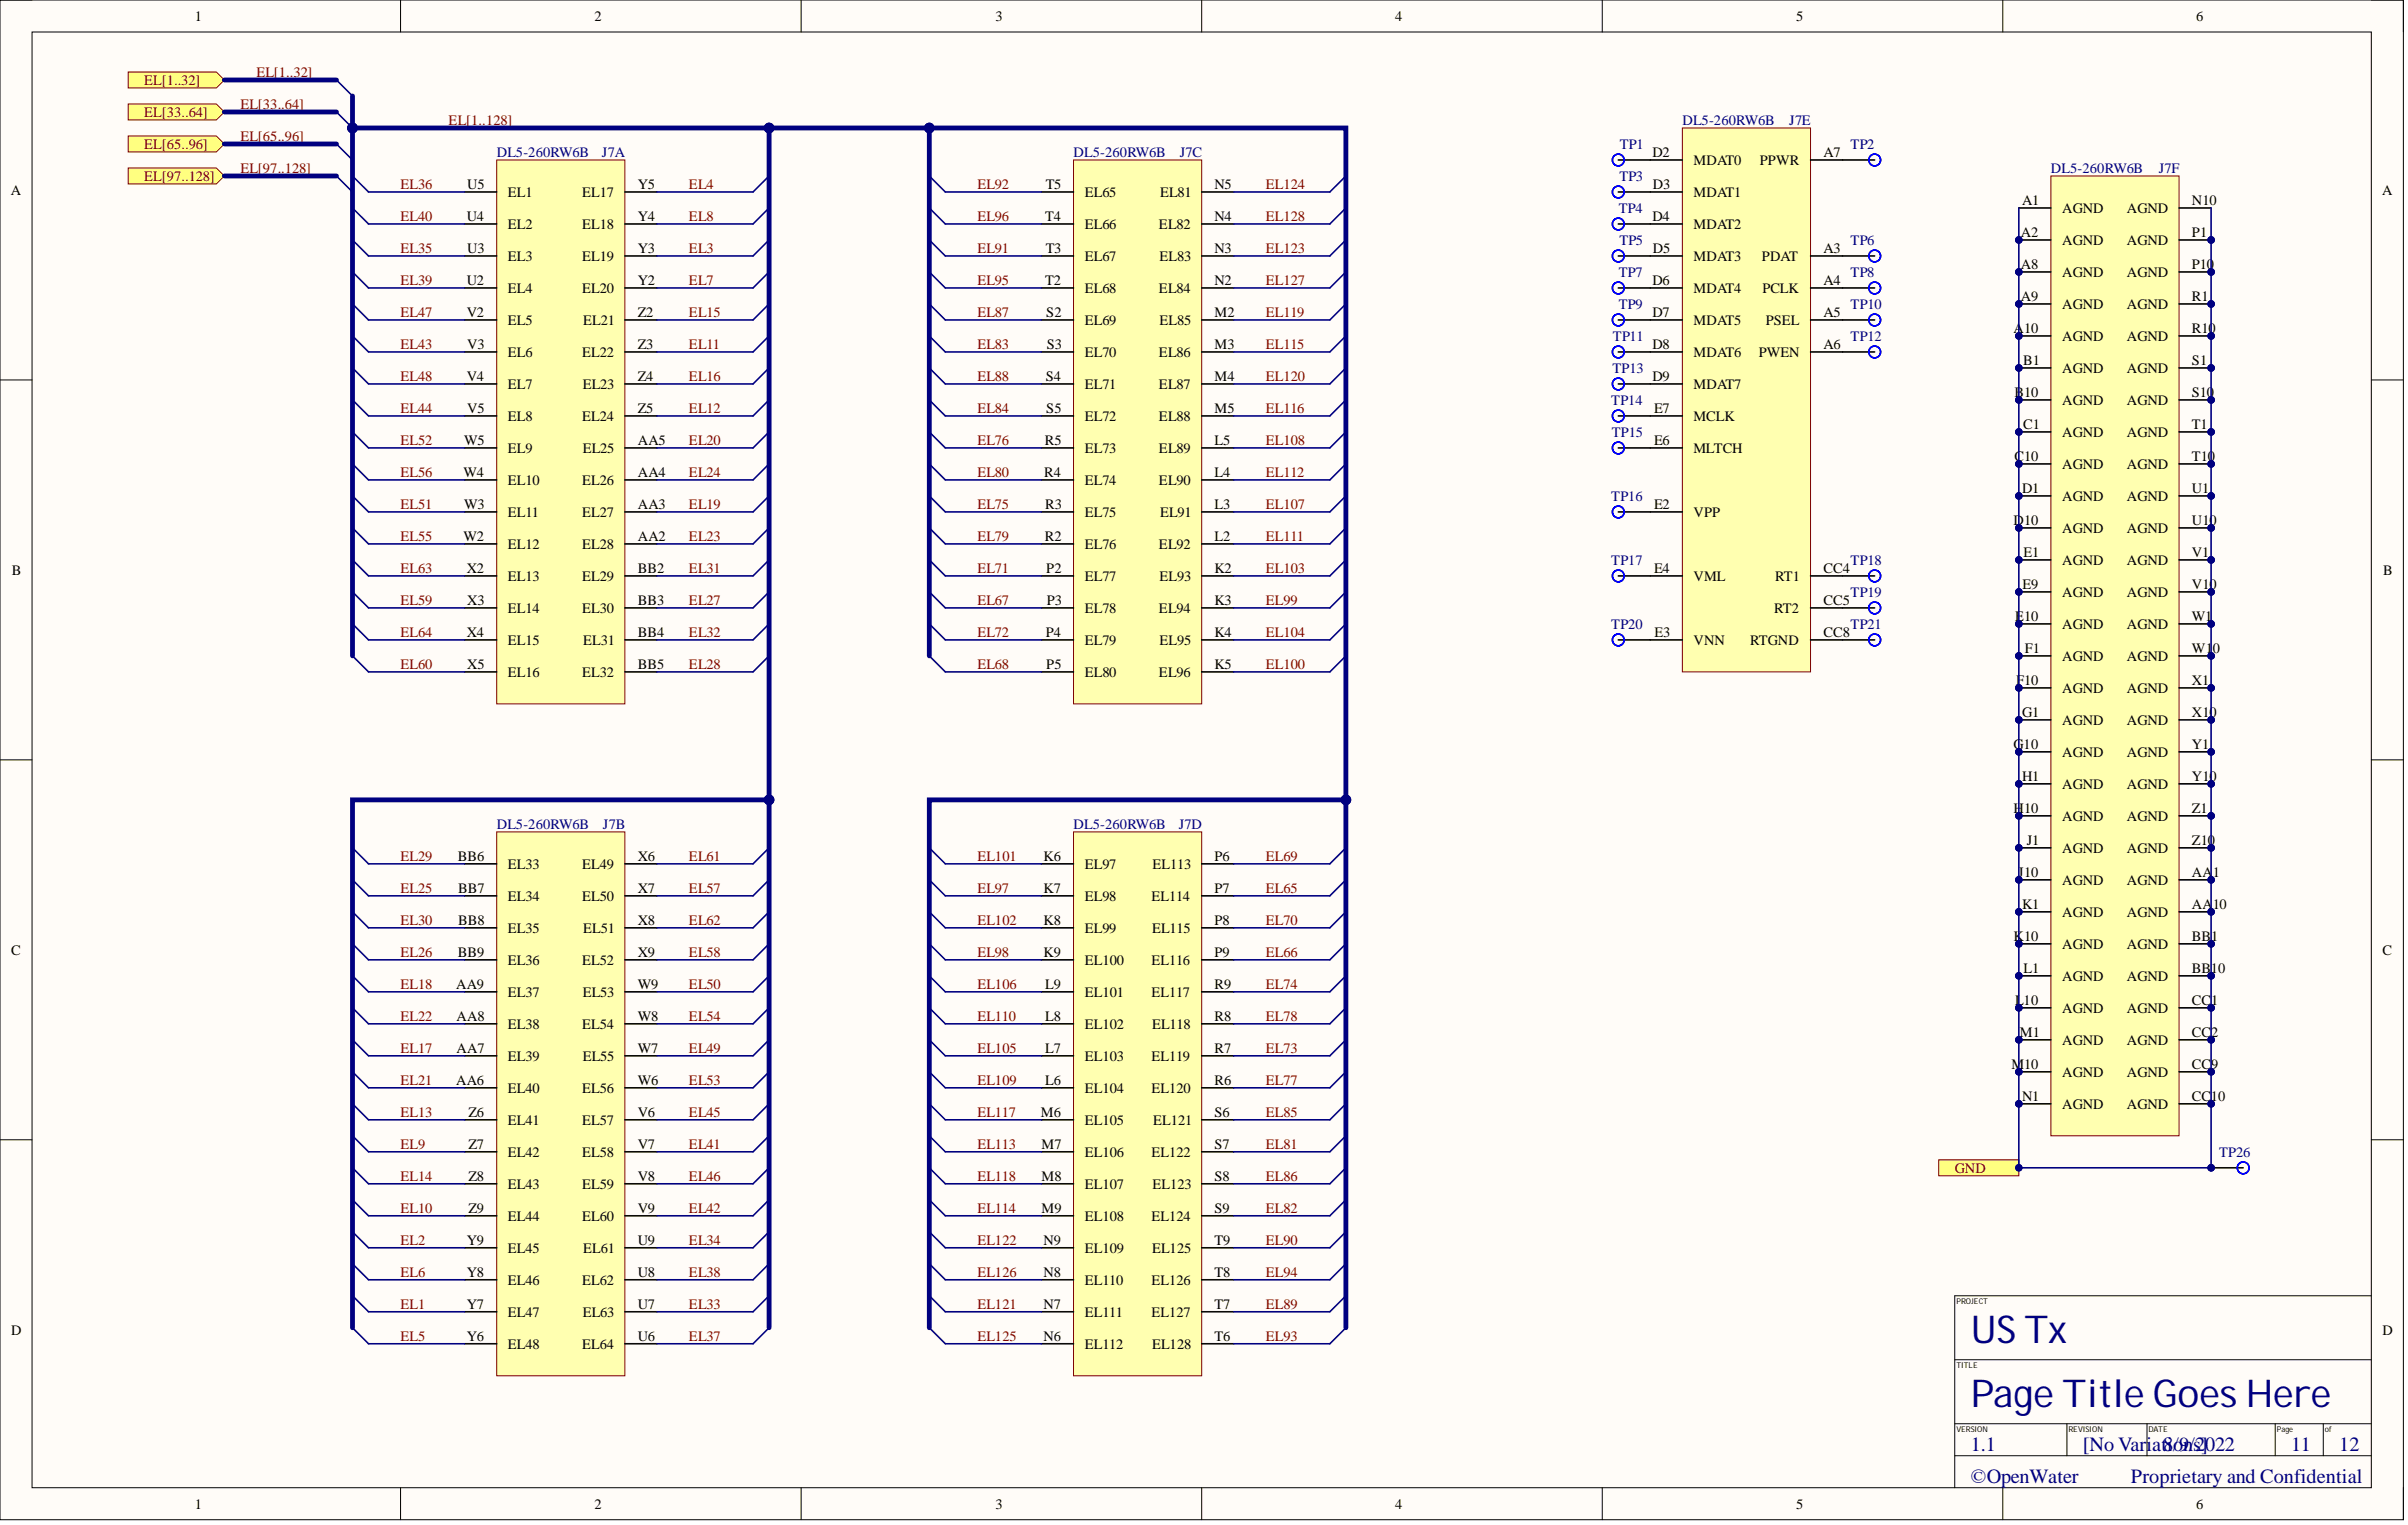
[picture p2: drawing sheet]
<svg xmlns="http://www.w3.org/2000/svg" width="381mm" height="241mm" viewBox="0 0 381 241" stroke-linecap="round" stroke-linejoin="round" font-family="sans-serif">
<defs><g id="words">
<g font-size="6.1" fill="#000080">
<text x="311.8" y="212.5">US Tx</text>
<text x="311.8" y="222.7">Page Title Goes Here</text>
</g>
<g font-size="3.2" fill="#000080">
<text x="311.8" y="229.7">1.1</text>
<text x="329.6" y="229.7">[No Vari</text>
<text x="340.5" y="229.7">at8/9/2022</text>
<text x="342.9" y="229.7">ions]</text>
<text x="362.5" y="229.7">11</text>
<text x="370.1" y="229.7">12</text>
<text x="311.8" y="234.7">©OpenWater</text>
<text x="337.2" y="234.7">Proprietary and Confidential</text>
</g>
<g font-size="2.3">
<text x="30.8" y="3.3">1</text>
<text x="94.1" y="3.3">2</text>
<text x="157.5" y="3.3">3</text>
<text x="220.7" y="3.3">4</text>
<text x="284.2" y="3.3">5</text>
<text x="347.5" y="3.3">6</text>
<text x="73.9" y="29.9">U5</text>
<text x="100.9" y="29.9">Y5</text>
<text x="165.5" y="29.9">T5</text>
<text x="192.2" y="29.9">N5</text>
<text x="261.5" y="24.8">D2</text>
<text x="261.5" y="29.9">D3</text>
<text x="268" y="26.1">MDAT0</text>
<text x="278.4" y="26.1">PPWR</text>
<text x="288.5" y="24.8">A7</text>
<text x="1.7" y="30.8">A</text>
<text x="73.9" y="34.9">U4</text>
<text x="80.4" y="31.1">EL1</text>
<text x="92.1" y="31.1">EL17</text>
<text x="100.9" y="34.9">Y4</text>
<text x="165.4" y="34.9">T4</text>
<text x="171.6" y="31.1">EL65</text>
<text x="183.5" y="31.1">EL81</text>
<text x="192.2" y="34.9">N4</text>
<text x="261.5" y="34.9">D4</text>
<text x="268" y="31.1">MDAT1</text>
<text x="319.9" y="32.4">A1</text>
<text x="326.3" y="33.7">AGND</text>
<text x="336.5" y="33.7">AGND</text>
<text x="346.8" y="32.4">N10</text>
<text x="376.9" y="30.8">A</text>
<text x="73.9" y="40">U3</text>
<text x="80.4" y="36.2">EL2</text>
<text x="80.4" y="41.3">EL3</text>
<text x="92.1" y="36.2">EL18</text>
<text x="92.1" y="41.3">EL19</text>
<text x="100.9" y="40">Y3</text>
<text x="165.5" y="40">T3</text>
<text x="171.6" y="36.2">EL66</text>
<text x="171.6" y="41.3">EL67</text>
<text x="183.4" y="36.2">EL82</text>
<text x="183.5" y="41.3">EL83</text>
<text x="192.2" y="40">N3</text>
<text x="261.5" y="40">D5</text>
<text x="268" y="36.2">MDAT2</text>
<text x="268" y="41.3">MDAT3</text>
<text x="278.8" y="41.3">PDAT</text>
<text x="288.5" y="40">A3</text>
<text x="319.8" y="37.5">A2</text>
<text x="326.3" y="38.7">AGND</text>
<text x="336.5" y="38.7">AGND</text>
<text x="346.8" y="37.5">P1</text>
<text x="73.9" y="45.1">U2</text>
<text x="80.4" y="46.3">EL4</text>
<text x="92.1" y="46.3">EL20</text>
<text x="100.9" y="45.1">Y2</text>
<text x="165.4" y="45.1">T2</text>
<text x="171.6" y="46.3">EL68</text>
<text x="183.4" y="46.3">EL84</text>
<text x="192.2" y="45.1">N2</text>
<text x="261.5" y="45.1">D6</text>
<text x="268" y="46.3">MDAT4</text>
<text x="278.9" y="46.3">PCLK</text>
<text x="288.5" y="45.1">A4</text>
<text x="319.8" y="42.5">A8</text>
<text x="319.8" y="47.6">A9</text>
<text x="326.3" y="43.8">AGND</text>
<text x="336.5" y="43.8">AGND</text>
<text x="346.8" y="42.5">P10</text>
<text x="346.8" y="47.6">R1</text>
<text x="73.9" y="50.1">V2</text>
<text x="80.4" y="51.4">EL5</text>
<text x="92.3" y="51.4">EL21</text>
<text x="100.9" y="50.1">Z2</text>
<text x="165.5" y="50.1">S2</text>
<text x="171.6" y="51.4">EL69</text>
<text x="183.5" y="51.4">EL85</text>
<text x="192.2" y="50.1">M2</text>
<text x="261.5" y="50.1">D7</text>
<text x="268" y="51.4">MDAT5</text>
<text x="279.4" y="51.4">PSEL</text>
<text x="288.5" y="50.1">A5</text>
<text x="318.6" y="52.7">A10</text>
<text x="326.3" y="48.9">AGND</text>
<text x="326.3" y="53.9">AGND</text>
<text x="336.5" y="48.9">AGND</text>
<text x="336.5" y="53.9">AGND</text>
<text x="346.8" y="52.7">R10</text>
<text x="73.9" y="55.2">V3</text>
<text x="80.4" y="56.4">EL6</text>
<text x="92.1" y="56.4">EL22</text>
<text x="100.9" y="55.2">Z3</text>
<text x="165.6" y="55.2">S3</text>
<text x="171.6" y="56.4">EL70</text>
<text x="183.4" y="56.4">EL86</text>
<text x="192.2" y="55.2">M3</text>
<text x="261.5" y="55.2">D8</text>
<text x="268" y="56.4">MDAT6</text>
<text x="278.3" y="56.4">PWEN</text>
<text x="288.5" y="55.2">A6</text>
<text x="320.1" y="57.7">B1</text>
<text x="326.3" y="59">AGND</text>
<text x="336.5" y="59">AGND</text>
<text x="346.8" y="57.7">S1</text>
<text x="73.9" y="60.2">V4</text>
<text x="73.9" y="65.3">V5</text>
<text x="80.4" y="61.5">EL7</text>
<text x="92.2" y="61.5">EL23</text>
<text x="100.9" y="60.2">Z4</text>
<text x="100.9" y="65.3">Z5</text>
<text x="165.5" y="60.2">S4</text>
<text x="165.5" y="65.3">S5</text>
<text x="171.6" y="61.5">EL71</text>
<text x="183.4" y="61.5">EL87</text>
<text x="192.2" y="60.2">M4</text>
<text x="192.2" y="65.3">M5</text>
<text x="261.5" y="60.2">D9</text>
<text x="261.7" y="65.3">E7</text>
<text x="268" y="61.5">MDAT7</text>
<text x="318.7" y="62.8">B10</text>
<text x="326.3" y="64">AGND</text>
<text x="336.5" y="64">AGND</text>
<text x="346.8" y="62.8">S10</text>
<text x="73.4" y="70.4">W5</text>
<text x="80.4" y="66.6">EL8</text>
<text x="80.4" y="71.6">EL9</text>
<text x="92.1" y="66.6">EL24</text>
<text x="92.2" y="71.6">EL25</text>
<text x="100.9" y="70.4">AA5</text>
<text x="165.3" y="70.4">R5</text>
<text x="171.6" y="66.6">EL72</text>
<text x="171.6" y="71.6">EL73</text>
<text x="183.4" y="66.6">EL88</text>
<text x="183.4" y="71.6">EL89</text>
<text x="192.2" y="70.4">L5</text>
<text x="261.7" y="70.4">E6</text>
<text x="268" y="66.6">MCLK</text>
<text x="268" y="71.6">MLTCH</text>
<text x="320.1" y="67.8">C1</text>
<text x="326.3" y="69.1">AGND</text>
<text x="336.5" y="69.1">AGND</text>
<text x="346.8" y="67.8">T1</text>
<text x="73.3" y="75.4">W4</text>
<text x="80.4" y="76.7">EL10</text>
<text x="92.1" y="76.7">EL26</text>
<text x="100.9" y="75.4">AA4</text>
<text x="165.2" y="75.4">R4</text>
<text x="171.6" y="76.7">EL74</text>
<text x="183.4" y="76.7">EL90</text>
<text x="192.2" y="75.4">L4</text>
<text x="318.7" y="72.9">C10</text>
<text x="319.9" y="78">D1</text>
<text x="326.3" y="74.2">AGND</text>
<text x="336.5" y="74.2">AGND</text>
<text x="346.8" y="72.9">T10</text>
<text x="346.8" y="78">U1</text>
<text x="73.4" y="80.5">W3</text>
<text x="80.4" y="81.8">EL11</text>
<text x="92.1" y="81.8">EL27</text>
<text x="100.9" y="80.5">AA3</text>
<text x="165.4" y="80.5">R3</text>
<text x="171.6" y="81.8">EL75</text>
<text x="183.5" y="81.8">EL91</text>
<text x="192.2" y="80.5">L3</text>
<text x="261.7" y="80.5">E2</text>
<text x="268" y="81.8">VPP</text>
<text x="318.6" y="83">D10</text>
<text x="326.3" y="79.2">AGND</text>
<text x="336.5" y="79.2">AGND</text>
<text x="346.8" y="83">U10</text>
<text x="73.3" y="85.6">W2</text>
<text x="80.4" y="86.8">EL12</text>
<text x="92.1" y="86.8">EL28</text>
<text x="100.9" y="85.6">AA2</text>
<text x="165.3" y="85.6">R2</text>
<text x="171.6" y="86.8">EL76</text>
<text x="183.4" y="86.8">EL92</text>
<text x="192.2" y="85.6">L2</text>
<text x="320.2" y="88.1">E1</text>
<text x="326.3" y="84.3">AGND</text>
<text x="326.3" y="89.4">AGND</text>
<text x="336.5" y="84.3">AGND</text>
<text x="336.5" y="89.4">AGND</text>
<text x="346.8" y="88.1">V1</text>
<text x="1.9" y="91">B</text>
<text x="73.9" y="90.6">X2</text>
<text x="73.9" y="95.7">X3</text>
<text x="80.4" y="91.9">EL13</text>
<text x="92.1" y="91.9">EL29</text>
<text x="100.9" y="90.6">BB2</text>
<text x="100.9" y="95.7">BB3</text>
<text x="165.5" y="90.6">P2</text>
<text x="165.6" y="95.7">P3</text>
<text x="171.6" y="91.9">EL77</text>
<text x="183.5" y="91.9">EL93</text>
<text x="192.2" y="90.6">K2</text>
<text x="192.2" y="95.7">K3</text>
<text x="261.7" y="90.6">E4</text>
<text x="268" y="91.9">VML</text>
<text x="280.9" y="91.9">RT1</text>
<text x="288.5" y="90.6">CC4</text>
<text x="288.5" y="95.7">CC5</text>
<text x="320" y="93.1">E9</text>
<text x="326.3" y="94.4">AGND</text>
<text x="336.5" y="94.4">AGND</text>
<text x="346.8" y="93.1">V10</text>
<text x="377.1" y="91">B</text>
<text x="73.9" y="100.7">X4</text>
<text x="80.4" y="96.9">EL14</text>
<text x="92.1" y="96.9">EL30</text>
<text x="100.9" y="100.7">BB4</text>
<text x="165.5" y="100.7">P4</text>
<text x="171.6" y="96.9">EL78</text>
<text x="183.4" y="96.9">EL94</text>
<text x="192.2" y="100.7">K4</text>
<text x="261.8" y="100.7">E3</text>
<text x="280.7" y="96.9">RT2</text>
<text x="288.5" y="100.7">CC8</text>
<text x="318.8" y="98.2">E10</text>
<text x="326.3" y="99.5">AGND</text>
<text x="336.5" y="99.5">AGND</text>
<text x="346.8" y="98.2">W1</text>
<text x="73.9" y="105.8">X5</text>
<text x="80.4" y="102">EL15</text>
<text x="80.4" y="107.1">EL16</text>
<text x="92.1" y="107.1">EL32</text>
<text x="92.3" y="102">EL31</text>
<text x="100.9" y="105.8">BB5</text>
<text x="165.5" y="105.8">P5</text>
<text x="171.6" y="102">EL79</text>
<text x="171.6" y="107.1">EL80</text>
<text x="183.4" y="107.1">EL96</text>
<text x="183.5" y="102">EL95</text>
<text x="192.2" y="105.8">K5</text>
<text x="268" y="102">VNN</text>
<text x="276.9" y="102">RTGND</text>
<text x="320.4" y="103.3">F1</text>
<text x="326.3" y="104.5">AGND</text>
<text x="336.5" y="104.5">AGND</text>
<text x="346.8" y="103.3">W1</text>
<text x="350.1" y="103.3">0</text>
<text x="319" y="108.3">F10</text>
<text x="319.9" y="113.4">G1</text>
<text x="326.3" y="109.6">AGND</text>
<text x="336.5" y="109.6">AGND</text>
<text x="346.8" y="108.3">X1</text>
<text x="346.8" y="113.4">X10</text>
<text x="318.6" y="118.5">G10</text>
<text x="326.3" y="114.7">AGND</text>
<text x="326.3" y="119.7">AGND</text>
<text x="336.5" y="114.7">AGND</text>
<text x="336.5" y="119.7">AGND</text>
<text x="346.8" y="118.5">Y1</text>
<text x="319.9" y="123.5">H1</text>
<text x="326.3" y="124.8">AGND</text>
<text x="336.5" y="124.8">AGND</text>
<text x="346.8" y="123.5">Y10</text>
<text x="318.6" y="128.6">H10</text>
<text x="326.3" y="129.9">AGND</text>
<text x="336.5" y="129.9">AGND</text>
<text x="346.8" y="128.6">Z1</text>
<text x="72.4" y="136.2">BB6</text>
<text x="80.4" y="137.4">EL33</text>
<text x="92.1" y="137.4">EL49</text>
<text x="100.9" y="136.2">X6</text>
<text x="165.1" y="136.2">K6</text>
<text x="171.6" y="137.4">EL97</text>
<text x="182.4" y="137.4">EL113</text>
<text x="192.2" y="136.2">P6</text>
<text x="320.7" y="133.6">J1</text>
<text x="326.3" y="134.9">AGND</text>
<text x="336.5" y="134.9">AGND</text>
<text x="346.8" y="133.6">Z10</text>
<text x="72.5" y="141.2">BB7</text>
<text x="80.4" y="142.5">EL34</text>
<text x="92.1" y="142.5">EL50</text>
<text x="100.9" y="141.2">X7</text>
<text x="165.1" y="141.2">K7</text>
<text x="171.6" y="142.5">EL98</text>
<text x="182.2" y="142.5">EL114</text>
<text x="192.2" y="141.2">P7</text>
<text x="319.3" y="138.7">J10</text>
<text x="319.9" y="143.8">K1</text>
<text x="326.3" y="140">AGND</text>
<text x="336.5" y="140">AGND</text>
<text x="346.8" y="138.7">AA</text>
<text x="346.8" y="143.8">AA</text>
<text x="350.1" y="138.7">1</text>
<text x="350.1" y="143.8">10</text>
<text x="72.5" y="146.3">BB8</text>
<text x="80.4" y="147.6">EL35</text>
<text x="92.3" y="147.6">EL51</text>
<text x="100.9" y="146.3">X8</text>
<text x="165.1" y="146.3">K8</text>
<text x="171.6" y="147.6">EL99</text>
<text x="182.3" y="147.6">EL115</text>
<text x="192.2" y="146.3">P8</text>
<text x="318.6" y="148.8">K10</text>
<text x="326.3" y="145">AGND</text>
<text x="336.5" y="145">AGND</text>
<text x="346.8" y="148.8">BB1</text>
<text x="1.8" y="151">C</text>
<text x="72.4" y="151.4">BB9</text>
<text x="80.4" y="152.6">EL36</text>
<text x="92.1" y="152.6">EL52</text>
<text x="100.9" y="151.4">X9</text>
<text x="165.1" y="151.4">K9</text>
<text x="171.6" y="152.6">EL100</text>
<text x="182.2" y="152.6">EL116</text>
<text x="192.2" y="151.4">P9</text>
<text x="320.2" y="153.9">L1</text>
<text x="326.3" y="150.1">AGND</text>
<text x="326.3" y="155.2">AGND</text>
<text x="336.5" y="150.1">AGND</text>
<text x="336.5" y="155.2">AGND</text>
<text x="346.8" y="153.9">BB10</text>
<text x="377" y="151">C</text>
<text x="72.2" y="156.4">AA9</text>
<text x="72.3" y="161.5">AA8</text>
<text x="80.4" y="157.7">EL37</text>
<text x="92.2" y="157.7">EL53</text>
<text x="100.9" y="156.4">W9</text>
<text x="100.9" y="161.5">W8</text>
<text x="165.4" y="156.4">L9</text>
<text x="165.4" y="161.5">L8</text>
<text x="171.6" y="157.7">EL101</text>
<text x="182.2" y="157.7">EL117</text>
<text x="192.2" y="156.4">R9</text>
<text x="192.2" y="161.5">R8</text>
<text x="318.8" y="159">L10</text>
<text x="326.3" y="160.2">AGND</text>
<text x="336.5" y="160.2">AGND</text>
<text x="346.8" y="159">CC1</text>
<text x="72.3" y="166.6">AA7</text>
<text x="80.4" y="162.8">EL38</text>
<text x="80.4" y="167.8">EL39</text>
<text x="92.1" y="162.8">EL54</text>
<text x="92.2" y="167.8">EL55</text>
<text x="100.9" y="166.6">W7</text>
<text x="165.4" y="166.6">L7</text>
<text x="171.6" y="162.8">EL102</text>
<text x="171.6" y="167.8">EL103</text>
<text x="182.2" y="167.8">EL119</text>
<text x="182.3" y="162.8">EL118</text>
<text x="192.2" y="166.6">R7</text>
<text x="319.6" y="164">M1</text>
<text x="326.3" y="165.3">AGND</text>
<text x="336.5" y="165.3">AGND</text>
<text x="346.8" y="164">CC2</text>
<text x="72.2" y="171.6">AA6</text>
<text x="80.4" y="172.9">EL40</text>
<text x="92.1" y="172.9">EL56</text>
<text x="100.9" y="171.6">W6</text>
<text x="165.4" y="171.6">L6</text>
<text x="171.6" y="172.9">EL104</text>
<text x="182.2" y="172.9">EL120</text>
<text x="192.2" y="171.6">R6</text>
<text x="318.2" y="169.1">M10</text>
<text x="326.3" y="170.4">AGND</text>
<text x="336.5" y="170.4">AGND</text>
<text x="346.8" y="169.1">CC9</text>
<text x="74.1" y="176.7">Z6</text>
<text x="80.4" y="177.9">EL41</text>
<text x="92.1" y="177.9">EL57</text>
<text x="100.9" y="176.7">V6</text>
<text x="164.7" y="176.7">M6</text>
<text x="171.6" y="177.9">EL105</text>
<text x="182.4" y="177.9">EL121</text>
<text x="192.2" y="176.7">S6</text>
<text x="319.9" y="174.1">N1</text>
<text x="326.3" y="175.4">AGND</text>
<text x="336.5" y="175.4">AGND</text>
<text x="346.8" y="174.1">CC10</text>
<text x="74.1" y="181.7">Z7</text>
<text x="80.4" y="183">EL42</text>
<text x="92.1" y="183">EL58</text>
<text x="100.9" y="181.7">V7</text>
<text x="164.8" y="181.7">M7</text>
<text x="171.6" y="183">EL106</text>
<text x="182.2" y="183">EL122</text>
<text x="192.2" y="181.7">S7</text>
<text x="74.1" y="186.8">Z8</text>
<text x="74.1" y="191.9">Z9</text>
<text x="80.4" y="188.1">EL43</text>
<text x="92.1" y="188.1">EL59</text>
<text x="100.9" y="186.8">V8</text>
<text x="100.9" y="191.9">V9</text>
<text x="164.8" y="186.8">M8</text>
<text x="164.8" y="191.9">M9</text>
<text x="171.6" y="188.1">EL107</text>
<text x="182.4" y="188.1">EL123</text>
<text x="192.2" y="186.8">S8</text>
<text x="192.2" y="191.9">S9</text>
<text x="73.9" y="196.9">Y9</text>
<text x="80.4" y="193.1">EL44</text>
<text x="92.1" y="193.1">EL60</text>
<text x="100.9" y="196.9">U9</text>
<text x="165.1" y="196.9">N9</text>
<text x="171.6" y="193.1">EL108</text>
<text x="182.2" y="193.1">EL124</text>
<text x="192.2" y="196.9">T9</text>
<text x="73.9" y="202">Y8</text>
<text x="80.4" y="198.2">EL45</text>
<text x="80.4" y="203.3">EL46</text>
<text x="92.1" y="203.3">EL62</text>
<text x="92.3" y="198.2">EL61</text>
<text x="100.9" y="202">U8</text>
<text x="165.1" y="202">N8</text>
<text x="171.6" y="198.2">EL109</text>
<text x="171.6" y="203.3">EL110</text>
<text x="182.2" y="203.3">EL126</text>
<text x="182.3" y="198.2">EL125</text>
<text x="192.2" y="202">T8</text>
<text x="73.9" y="207.1">Y7</text>
<text x="80.4" y="208.3">EL47</text>
<text x="92.2" y="208.3">EL63</text>
<text x="100.9" y="207.1">U7</text>
<text x="165.1" y="207.1">N7</text>
<text x="171.6" y="208.3">EL111</text>
<text x="182.2" y="208.3">EL127</text>
<text x="192.2" y="207.1">T7</text>
<text x="1.8" y="211.2">D</text>
<text x="73.9" y="212.1">Y6</text>
<text x="80.4" y="213.4">EL48</text>
<text x="92.1" y="213.4">EL64</text>
<text x="100.9" y="212.1">U6</text>
<text x="165.1" y="212.1">N6</text>
<text x="171.6" y="213.4">EL112</text>
<text x="182.3" y="213.4">EL128</text>
<text x="192.2" y="212.1">T6</text>
<text x="377" y="211.2">D</text>
<text x="30.8" y="238.7">1</text>
<text x="94.1" y="238.7">2</text>
<text x="157.5" y="238.7">3</text>
<text x="220.7" y="238.7">4</text>
<text x="284.2" y="238.7">5</text>
<text x="347.5" y="238.7">6</text>
</g>
<g font-size="2.3" fill="#800000">
<text x="22.8" y="13.4">EL[1..32]</text>
<text x="38" y="17.2">EL[33..64]</text>
<text x="40.6" y="12.2">EL[1..32]</text>
<text x="22.8" y="18.5">EL[33..64]</text>
<text x="22.8" y="23.5">EL[65..96]</text>
<text x="38" y="22.3">EL[65..96]</text>
<text x="71" y="19.7">EL[1..128]</text>
<text x="22.8" y="28.6">EL[97..128]</text>
<text x="38" y="27.3">EL[97..128]</text>
<text x="63.4" y="29.9">EL36</text>
<text x="109" y="29.9">EL4</text>
<text x="154.6" y="29.9">EL92</text>
<text x="200.3" y="29.9">EL124</text>
<text x="63.4" y="34.9">EL40</text>
<text x="109" y="34.9">EL8</text>
<text x="154.6" y="34.9">EL96</text>
<text x="200.3" y="34.9">EL128</text>
<text x="63.4" y="40">EL35</text>
<text x="109" y="40">EL3</text>
<text x="154.6" y="40">EL91</text>
<text x="200.3" y="40">EL123</text>
<text x="63.4" y="45.1">EL39</text>
<text x="109" y="45.1">EL7</text>
<text x="154.6" y="45.1">EL95</text>
<text x="200.3" y="45.1">EL127</text>
<text x="63.4" y="50.1">EL47</text>
<text x="109" y="50.1">EL15</text>
<text x="154.6" y="50.1">EL87</text>
<text x="200.3" y="50.1">EL119</text>
<text x="63.4" y="55.2">EL43</text>
<text x="109" y="55.2">EL11</text>
<text x="154.6" y="55.2">EL83</text>
<text x="200.3" y="55.2">EL115</text>
<text x="63.4" y="60.2">EL48</text>
<text x="63.4" y="65.3">EL44</text>
<text x="109" y="60.2">EL16</text>
<text x="109" y="65.3">EL12</text>
<text x="154.6" y="60.2">EL88</text>
<text x="154.6" y="65.3">EL84</text>
<text x="200.3" y="60.2">EL120</text>
<text x="200.3" y="65.3">EL116</text>
<text x="63.4" y="70.4">EL52</text>
<text x="109" y="70.4">EL20</text>
<text x="154.6" y="70.4">EL76</text>
<text x="200.3" y="70.4">EL108</text>
<text x="63.4" y="75.4">EL56</text>
<text x="109" y="75.4">EL24</text>
<text x="154.6" y="75.4">EL80</text>
<text x="200.3" y="75.4">EL112</text>
<text x="63.4" y="80.5">EL51</text>
<text x="109" y="80.5">EL19</text>
<text x="154.6" y="80.5">EL75</text>
<text x="200.3" y="80.5">EL107</text>
<text x="63.4" y="85.6">EL55</text>
<text x="109" y="85.6">EL23</text>
<text x="154.6" y="85.6">EL79</text>
<text x="200.3" y="85.6">EL111</text>
<text x="63.4" y="90.6">EL63</text>
<text x="63.4" y="95.7">EL59</text>
<text x="109" y="90.6">EL31</text>
<text x="109" y="95.7">EL27</text>
<text x="154.6" y="90.6">EL71</text>
<text x="154.6" y="95.7">EL67</text>
<text x="200.3" y="90.6">EL103</text>
<text x="200.3" y="95.7">EL99</text>
<text x="63.4" y="100.7">EL64</text>
<text x="109" y="100.7">EL32</text>
<text x="154.6" y="100.7">EL72</text>
<text x="200.3" y="100.7">EL104</text>
<text x="63.4" y="105.8">EL60</text>
<text x="109" y="105.8">EL28</text>
<text x="154.6" y="105.8">EL68</text>
<text x="200.3" y="105.8">EL100</text>
<text x="63.4" y="136.2">EL29</text>
<text x="109" y="136.2">EL61</text>
<text x="154.6" y="136.2">EL101</text>
<text x="200.3" y="136.2">EL69</text>
<text x="63.4" y="141.2">EL25</text>
<text x="109" y="141.2">EL57</text>
<text x="154.6" y="141.2">EL97</text>
<text x="200.3" y="141.2">EL65</text>
<text x="63.4" y="146.3">EL30</text>
<text x="109" y="146.3">EL62</text>
<text x="154.6" y="146.3">EL102</text>
<text x="200.3" y="146.3">EL70</text>
<text x="63.4" y="151.4">EL26</text>
<text x="109" y="151.4">EL58</text>
<text x="154.6" y="151.4">EL98</text>
<text x="200.3" y="151.4">EL66</text>
<text x="63.4" y="161.5">EL22</text>
<text x="63.4" y="156.4">EL18</text>
<text x="109" y="161.5">EL54</text>
<text x="109" y="156.4">EL50</text>
<text x="154.6" y="161.5">EL110</text>
<text x="154.6" y="156.4">EL106</text>
<text x="200.3" y="161.5">EL78</text>
<text x="200.3" y="156.4">EL74</text>
<text x="63.4" y="166.6">EL17</text>
<text x="109" y="166.6">EL49</text>
<text x="154.6" y="166.6">EL105</text>
<text x="200.3" y="166.6">EL73</text>
<text x="63.4" y="171.6">EL21</text>
<text x="109" y="171.6">EL53</text>
<text x="154.6" y="171.6">EL109</text>
<text x="200.3" y="171.6">EL77</text>
<text x="63.4" y="176.7">EL13</text>
<text x="109" y="176.7">EL45</text>
<text x="154.6" y="176.7">EL117</text>
<text x="200.3" y="176.7">EL85</text>
<text x="63.4" y="181.7">EL9</text>
<text x="109" y="181.7">EL41</text>
<text x="154.6" y="181.7">EL113</text>
<text x="200.3" y="181.7">EL81</text>
<text x="309.3" y="185.5">GND</text>
<text x="63.4" y="186.8">EL14</text>
<text x="63.4" y="191.9">EL10</text>
<text x="109" y="186.8">EL46</text>
<text x="109" y="191.9">EL42</text>
<text x="154.6" y="186.8">EL118</text>
<text x="154.6" y="191.9">EL114</text>
<text x="200.3" y="186.8">EL86</text>
<text x="200.3" y="191.9">EL82</text>
<text x="63.4" y="196.9">EL2</text>
<text x="109" y="196.9">EL34</text>
<text x="154.6" y="196.9">EL122</text>
<text x="200.3" y="196.9">EL90</text>
<text x="63.4" y="202">EL6</text>
<text x="109" y="202">EL38</text>
<text x="154.6" y="202">EL126</text>
<text x="200.3" y="202">EL94</text>
<text x="63.4" y="207.1">EL1</text>
<text x="109" y="207.1">EL33</text>
<text x="154.6" y="207.1">EL121</text>
<text x="200.3" y="207.1">EL89</text>
<text x="63.4" y="212.1">EL5</text>
<text x="109" y="212.1">EL37</text>
<text x="154.6" y="212.1">EL125</text>
<text x="200.3" y="212.1">EL93</text>
</g>
<g font-size="2.3" fill="#000080">
<text x="256.3" y="23.5">TP1</text>
<text x="266.2" y="19.7">DL5-260RW6B</text>
<text x="283.1" y="19.7">J7E</text>
<text x="292.8" y="23.5">TP2</text>
<text x="78.6" y="24.8">DL5-260RW6B</text>
<text x="95.2" y="24.8">J7A</text>
<text x="169.9" y="24.8">DL5-260RW6B</text>
<text x="186.7" y="24.8">J7C</text>
<text x="256.2" y="28.6">TP3</text>
<text x="324.5" y="27.3">DL5-260RW6B</text>
<text x="341.6" y="27.3">J7F</text>
<text x="256.1" y="33.7">TP4</text>
<text x="256.2" y="38.7">TP5</text>
<text x="292.8" y="38.7">TP6</text>
<text x="256.1" y="43.8">TP7</text>
<text x="292.8" y="43.8">TP8</text>
<text x="255.2" y="53.9">TP11</text>
<text x="256.1" y="48.9">TP9</text>
<text x="292.8" y="48.9">TP10</text>
<text x="292.8" y="53.9">TP12</text>
<text x="255.1" y="59">TP13</text>
<text x="254.9" y="64">TP14</text>
<text x="255" y="69.1">TP15</text>
<text x="254.9" y="79.2">TP16</text>
<text x="254.9" y="89.4">TP17</text>
<text x="292.8" y="89.4">TP18</text>
<text x="292.8" y="94.4">TP19</text>
<text x="254.9" y="99.5">TP20</text>
<text x="292.8" y="99.5">TP21</text>
<text x="78.6" y="131.1">DL5-260RW6B</text>
<text x="95.4" y="131.1">J7B</text>
<text x="169.9" y="131.1">DL5-260RW6B</text>
<text x="186.5" y="131.1">J7D</text>
<text x="351.1" y="183">TP26</text>
</g>
<g font-size="1.3">
<text x="309.5" y="206.3">PROJECT</text>
<text x="309.5" y="216.4">TITLE</text>
<text x="309.5" y="226.5">VERSION</text>
<text x="327.3" y="226.5">REVISION</text>
<text x="340" y="226.5">DATE</text>
<text x="360.2" y="226.5">Page</text>
<text x="367.8" y="226.5">of</text>
</g>
</g></defs>
<path d="M0 0h380.3v240.5h-380.3z" fill-rule="evenodd" fill="#fffcf8"/>
<path d="M0 0h380.3v240.5h-380.3z" fill="none" stroke="#000" stroke-width=".16"/>
<path d="M5.1 5.1h370.1v230.3h-370.1z" fill-rule="evenodd" fill="#fffcf8"/>
<g fill="none" stroke="#000" stroke-width=".16">
<path d="M0 0h5.1M5.1 5.1h370.1v230.3h-370.1zM63.4 0v5.1M126.8 0v5.1M190.1 0v5.1M253.5 0v5.1M316.9 0v5.1M375.2 0h5.1v5.1M0 60.1h5.1M375.2 60.1h5.1M0 120.2h5.1M375.2 120.2h5.1"/>
<path d="M0 180.3h5.1M375.2 180.3h5.1M309.3 215.2h65.9M375.2 205h-65.9v30.4M63.4 235.4v5.1M126.8 235.4v5.1M190.1 235.4v5.1M253.5 235.4v5.1M309.3 225.3h65.9M309.3 230.3h65.9M316.9 235.4v5.1M327 225.3v5"/>
<path d="M339.7 225.3v5M360 225.3v5M367.6 225.3v5M380.3 235.4v5.1"/>
</g>
<path d="M306.8 183.5h12.6v2.5h-12.6z" fill-rule="evenodd" fill="#ffff80"/>
<path d="M306.8 183.5h12.6v2.5h-12.6z" fill="none" stroke="#800000" stroke-width=".16"/>
<circle cx="319.4" cy="184.8" r=".51" fill="#000080"/>
<circle cx="319.4" cy="184.8" r=".51" fill="none" stroke="#000080" stroke-width=".16"/>
<path d="M20.3 11.4h13.9l1.3 1.3-1.3 1.2h-13.9z" fill-rule="evenodd" fill="#ffff80"/>
<path d="M20.3 11.4h13.9l1.3 1.3-1.3 1.2h-13.9z" fill="none" stroke="#800000" stroke-width=".16"/>
<path d="M20.3 16.5h13.9l1.3 1.2-1.3 1.3h-13.9z" fill-rule="evenodd" fill="#ffff80"/>
<path d="M20.3 16.5h13.9l1.3 1.2-1.3 1.3h-13.9z" fill="none" stroke="#800000" stroke-width=".16"/>
<path d="M20.3 21.5h13.9l1.3 1.3-1.3 1.2h-13.9z" fill-rule="evenodd" fill="#ffff80"/>
<path d="M20.3 21.5h13.9l1.3 1.3-1.3 1.2h-13.9z" fill="none" stroke="#800000" stroke-width=".16"/>
<path d="M20.3 26.6h13.9l1.3 1.2-1.3 1.3h-13.9z" fill-rule="evenodd" fill="#ffff80"/>
<path d="M20.3 26.6h13.9l1.3 1.2-1.3 1.3h-13.9z" fill="none" stroke="#800000" stroke-width=".16"/>
<path d="M78.6 25.3h20.3v86.1h-20.3z" fill-rule="evenodd" fill="#ffffb0"/>
<path d="M78.6 25.3h20.3v86.1h-20.3z" fill="none" stroke="#800000" stroke-width=".16"/>
<g fill="none" stroke="#000" stroke-width=".25">
<path d="M73.5 30.4h5.1M73.5 35.4h5.1M98.9 30.4h5M98.9 35.4h5M73.5 40.5h5.1M73.5 45.6h5.1M73.5 50.6h5.1M73.5 55.7h5.1M98.9 40.5h5M98.9 45.6h5M98.9 50.6h5M98.9 55.7h5"/>
<path d="M73.5 75.9h5.1M73.5 60.8h5.1M73.5 65.8h5.1M73.5 70.9h5.1M98.9 75.9h5M98.9 60.8h5M98.9 65.8h5M98.9 70.9h5M73.5 81h5.1M73.5 86.1h5.1M73.5 91.1h5.1M73.5 96.2h5.1"/>
<path d="M98.9 81h5M98.9 86.1h5M98.9 91.1h5M98.9 96.2h5M73.5 101.2h5.1M73.5 106.3h5.1M98.9 101.2h5M98.9 106.3h5"/>
</g>
<path d="M78.6 131.6h20.3v86.1h-20.3z" fill-rule="evenodd" fill="#ffffb0"/>
<path d="M78.6 131.6h20.3v86.1h-20.3z" fill="none" stroke="#800000" stroke-width=".16"/>
<g fill="none" stroke="#000" stroke-width=".25">
<path d="M73.5 136.7h5.1M98.9 136.7h5M73.5 141.7h5.1M73.5 146.8h5.1M73.5 151.9h5.1M73.5 156.9h5.1M98.9 141.7h5M98.9 146.8h5M98.9 151.9h5M98.9 156.9h5M73.5 162h5.1M73.5 167.1h5.1"/>
<path d="M73.5 172.1h5.1M73.5 177.2h5.1M98.9 162h5M98.9 167.1h5M98.9 172.1h5M98.9 177.2h5M73.5 182.2h5.1M73.5 187.3h5.1M73.5 192.4h5.1M73.5 197.4h5.1M98.9 182.2h5M98.9 187.3h5"/>
<path d="M98.9 192.4h5M98.9 197.4h5M73.5 202.5h5.1M73.5 207.6h5.1M73.5 212.6h5.1M98.9 202.5h5M98.9 207.6h5M98.9 212.6h5"/>
</g>
<path d="M169.9 25.3h20.2v86.1h-20.2z" fill-rule="evenodd" fill="#ffffb0"/>
<path d="M169.9 25.3h20.2v86.1h-20.2z" fill="none" stroke="#800000" stroke-width=".16"/>
<g fill="none" stroke="#000" stroke-width=".25">
<path d="M164.8 30.4h5.1M164.8 35.4h5.1M190.1 30.4h5.1M190.1 35.4h5.1M164.8 40.5h5.1M164.8 45.6h5.1M164.8 50.6h5.1M164.8 55.7h5.1M190.1 40.5h5.1M190.1 45.6h5.1M190.1 50.6h5.1M190.1 55.7h5.1"/>
<path d="M164.8 60.8h5.1M164.8 65.8h5.1M164.8 70.9h5.1M164.8 75.9h5.1M190.1 60.8h5.1M190.1 65.8h5.1M190.1 70.9h5.1M190.1 75.9h5.1M164.8 81h5.1M164.8 86.1h5.1M164.8 91.1h5.1M164.8 96.2h5.1"/>
<path d="M190.1 81h5.1M190.1 86.1h5.1M190.1 91.1h5.1M190.1 96.2h5.1M164.8 101.2h5.1M164.8 106.3h5.1M190.1 101.2h5.1M190.1 106.3h5.1"/>
</g>
<path d="M169.9 131.6h20.2v86.1h-20.2z" fill-rule="evenodd" fill="#ffffb0"/>
<path d="M169.9 131.6h20.2v86.1h-20.2z" fill="none" stroke="#800000" stroke-width=".16"/>
<g fill="none" stroke="#000" stroke-width=".25">
<path d="M164.8 136.7h5.1M190.1 136.7h5.1M164.8 151.9h5.1M164.8 156.9h5.1M164.8 141.7h5.1M164.8 146.8h5.1M190.1 151.9h5.1M190.1 156.9h5.1M190.1 141.7h5.1M190.1 146.8h5.1M164.8 162h5.1M164.8 167.1h5.1"/>
<path d="M164.8 172.1h5.1M164.8 177.2h5.1M190.1 162h5.1M190.1 167.1h5.1M190.1 172.1h5.1M190.1 177.2h5.1M164.8 182.2h5.1M164.8 187.3h5.1M164.8 192.4h5.1M164.8 197.4h5.1M190.1 182.2h5.1M190.1 187.3h5.1"/>
<path d="M190.1 192.4h5.1M190.1 197.4h5.1M164.8 202.5h5.1M164.8 207.6h5.1M164.8 212.6h5.1M190.1 202.5h5.1M190.1 207.6h5.1M190.1 212.6h5.1"/>
</g>
<path d="M266.2 20.3h20.3v86h-20.3z" fill-rule="evenodd" fill="#ffffb0"/>
<path d="M266.2 20.3h20.3v86h-20.3z" fill="none" stroke="#800000" stroke-width=".16"/>
<g fill="none" stroke="#000" stroke-width=".25">
<path d="M261.1 25.3h5.1M261.1 30.4h5.1M261.1 35.4h5.1M286.5 25.3h5M261.1 40.5h5.1M261.1 45.6h5.1M261.1 50.6h5.1M261.1 55.7h5.1M286.5 40.5h5M286.5 45.6h5M286.5 50.6h5M286.5 55.7h5"/>
<path d="M261.1 65.8h5.1M261.1 60.8h5.1M261.1 70.9h5.1M261.1 91.1h5.1M261.1 81h5.1M286.5 91.1h5M286.5 96.2h5M261.1 101.2h5.1M286.5 101.2h5"/>
</g>
<circle cx="319.4" cy="38" r=".51" fill="#000080"/>
<circle cx="319.4" cy="38" r=".51" fill="none" stroke="#000080" stroke-width=".16"/>
<circle cx="319.4" cy="43" r=".51" fill="#000080"/>
<circle cx="319.4" cy="43" r=".51" fill="none" stroke="#000080" stroke-width=".16"/>
<circle cx="319.4" cy="48.1" r=".51" fill="#000080"/>
<circle cx="319.4" cy="48.1" r=".51" fill="none" stroke="#000080" stroke-width=".16"/>
<circle cx="319.4" cy="53.2" r=".51" fill="#000080"/>
<circle cx="319.4" cy="53.2" r=".51" fill="none" stroke="#000080" stroke-width=".16"/>
<circle cx="319.4" cy="58.2" r=".51" fill="#000080"/>
<circle cx="319.4" cy="58.2" r=".51" fill="none" stroke="#000080" stroke-width=".16"/>
<circle cx="319.4" cy="63.3" r=".51" fill="#000080"/>
<circle cx="319.4" cy="63.3" r=".51" fill="none" stroke="#000080" stroke-width=".16"/>
<circle cx="319.4" cy="68.3" r=".51" fill="#000080"/>
<circle cx="319.4" cy="68.3" r=".51" fill="none" stroke="#000080" stroke-width=".16"/>
<circle cx="319.4" cy="73.4" r=".51" fill="#000080"/>
<circle cx="319.4" cy="73.4" r=".51" fill="none" stroke="#000080" stroke-width=".16"/>
<circle cx="319.4" cy="78.5" r=".51" fill="#000080"/>
<circle cx="319.4" cy="78.5" r=".51" fill="none" stroke="#000080" stroke-width=".16"/>
<circle cx="319.4" cy="83.5" r=".51" fill="#000080"/>
<circle cx="319.4" cy="83.5" r=".51" fill="none" stroke="#000080" stroke-width=".16"/>
<circle cx="319.4" cy="88.6" r=".51" fill="#000080"/>
<circle cx="319.4" cy="88.6" r=".51" fill="none" stroke="#000080" stroke-width=".16"/>
<circle cx="319.4" cy="93.7" r=".51" fill="#000080"/>
<circle cx="319.4" cy="93.7" r=".51" fill="none" stroke="#000080" stroke-width=".16"/>
<circle cx="319.4" cy="98.7" r=".51" fill="#000080"/>
<circle cx="319.4" cy="98.7" r=".51" fill="none" stroke="#000080" stroke-width=".16"/>
<circle cx="319.4" cy="103.8" r=".51" fill="#000080"/>
<circle cx="319.4" cy="103.8" r=".51" fill="none" stroke="#000080" stroke-width=".16"/>
<circle cx="319.4" cy="108.8" r=".51" fill="#000080"/>
<circle cx="319.4" cy="108.8" r=".51" fill="none" stroke="#000080" stroke-width=".16"/>
<circle cx="319.4" cy="113.9" r=".51" fill="#000080"/>
<circle cx="319.4" cy="113.9" r=".51" fill="none" stroke="#000080" stroke-width=".16"/>
<circle cx="319.4" cy="119" r=".51" fill="#000080"/>
<circle cx="319.4" cy="119" r=".51" fill="none" stroke="#000080" stroke-width=".16"/>
<circle cx="319.4" cy="124" r=".51" fill="#000080"/>
<circle cx="319.4" cy="124" r=".51" fill="none" stroke="#000080" stroke-width=".16"/>
<circle cx="319.4" cy="129.1" r=".51" fill="#000080"/>
<circle cx="319.4" cy="129.1" r=".51" fill="none" stroke="#000080" stroke-width=".16"/>
<circle cx="319.4" cy="134.2" r=".51" fill="#000080"/>
<circle cx="319.4" cy="134.2" r=".51" fill="none" stroke="#000080" stroke-width=".16"/>
<circle cx="319.4" cy="139.2" r=".51" fill="#000080"/>
<circle cx="319.4" cy="139.2" r=".51" fill="none" stroke="#000080" stroke-width=".16"/>
<circle cx="319.4" cy="144.3" r=".51" fill="#000080"/>
<circle cx="319.4" cy="144.3" r=".51" fill="none" stroke="#000080" stroke-width=".16"/>
<circle cx="319.4" cy="149.3" r=".51" fill="#000080"/>
<circle cx="319.4" cy="149.3" r=".51" fill="none" stroke="#000080" stroke-width=".16"/>
<circle cx="319.4" cy="154.4" r=".51" fill="#000080"/>
<circle cx="319.4" cy="154.4" r=".51" fill="none" stroke="#000080" stroke-width=".16"/>
<circle cx="319.4" cy="159.5" r=".51" fill="#000080"/>
<circle cx="319.4" cy="159.5" r=".51" fill="none" stroke="#000080" stroke-width=".16"/>
<circle cx="319.4" cy="164.5" r=".51" fill="#000080"/>
<circle cx="319.4" cy="164.5" r=".51" fill="none" stroke="#000080" stroke-width=".16"/>
<circle cx="319.4" cy="169.6" r=".51" fill="#000080"/>
<circle cx="319.4" cy="169.6" r=".51" fill="none" stroke="#000080" stroke-width=".16"/>
<circle cx="319.4" cy="174.7" r=".51" fill="#000080"/>
<circle cx="319.4" cy="174.7" r=".51" fill="none" stroke="#000080" stroke-width=".16"/>
<circle cx="349.8" cy="38" r=".51" fill="#000080"/>
<circle cx="349.8" cy="38" r=".51" fill="none" stroke="#000080" stroke-width=".16"/>
<circle cx="349.8" cy="43" r=".51" fill="#000080"/>
<circle cx="349.8" cy="43" r=".51" fill="none" stroke="#000080" stroke-width=".16"/>
<circle cx="349.8" cy="48.1" r=".51" fill="#000080"/>
<circle cx="349.8" cy="48.1" r=".51" fill="none" stroke="#000080" stroke-width=".16"/>
<circle cx="349.8" cy="53.2" r=".51" fill="#000080"/>
<circle cx="349.8" cy="53.2" r=".51" fill="none" stroke="#000080" stroke-width=".16"/>
<circle cx="349.8" cy="58.2" r=".51" fill="#000080"/>
<circle cx="349.8" cy="58.2" r=".51" fill="none" stroke="#000080" stroke-width=".16"/>
<circle cx="349.8" cy="63.3" r=".51" fill="#000080"/>
<circle cx="349.8" cy="63.3" r=".51" fill="none" stroke="#000080" stroke-width=".16"/>
<circle cx="349.8" cy="68.3" r=".51" fill="#000080"/>
<circle cx="349.8" cy="68.3" r=".51" fill="none" stroke="#000080" stroke-width=".16"/>
<circle cx="349.8" cy="73.4" r=".51" fill="#000080"/>
<circle cx="349.8" cy="73.4" r=".51" fill="none" stroke="#000080" stroke-width=".16"/>
<circle cx="349.8" cy="78.5" r=".51" fill="#000080"/>
<circle cx="349.8" cy="78.5" r=".51" fill="none" stroke="#000080" stroke-width=".16"/>
<circle cx="349.8" cy="83.5" r=".51" fill="#000080"/>
<circle cx="349.8" cy="83.5" r=".51" fill="none" stroke="#000080" stroke-width=".16"/>
<circle cx="349.8" cy="88.6" r=".51" fill="#000080"/>
<circle cx="349.8" cy="88.6" r=".51" fill="none" stroke="#000080" stroke-width=".16"/>
<circle cx="349.8" cy="93.7" r=".51" fill="#000080"/>
<circle cx="349.8" cy="93.7" r=".51" fill="none" stroke="#000080" stroke-width=".16"/>
<circle cx="349.8" cy="98.7" r=".51" fill="#000080"/>
<circle cx="349.8" cy="98.7" r=".51" fill="none" stroke="#000080" stroke-width=".16"/>
<circle cx="349.8" cy="103.8" r=".51" fill="#000080"/>
<circle cx="349.8" cy="103.8" r=".51" fill="none" stroke="#000080" stroke-width=".16"/>
<circle cx="349.8" cy="108.8" r=".51" fill="#000080"/>
<circle cx="349.8" cy="108.8" r=".51" fill="none" stroke="#000080" stroke-width=".16"/>
<circle cx="349.8" cy="113.9" r=".51" fill="#000080"/>
<circle cx="349.8" cy="113.9" r=".51" fill="none" stroke="#000080" stroke-width=".16"/>
<circle cx="349.8" cy="119" r=".51" fill="#000080"/>
<circle cx="349.8" cy="119" r=".51" fill="none" stroke="#000080" stroke-width=".16"/>
<circle cx="349.8" cy="124" r=".51" fill="#000080"/>
<circle cx="349.8" cy="124" r=".51" fill="none" stroke="#000080" stroke-width=".16"/>
<circle cx="349.8" cy="129.1" r=".51" fill="#000080"/>
<circle cx="349.8" cy="129.1" r=".51" fill="none" stroke="#000080" stroke-width=".16"/>
<circle cx="349.8" cy="134.2" r=".51" fill="#000080"/>
<circle cx="349.8" cy="134.2" r=".51" fill="none" stroke="#000080" stroke-width=".16"/>
<circle cx="349.8" cy="139.2" r=".51" fill="#000080"/>
<circle cx="349.8" cy="139.2" r=".51" fill="none" stroke="#000080" stroke-width=".16"/>
<circle cx="349.8" cy="144.3" r=".51" fill="#000080"/>
<circle cx="349.8" cy="144.3" r=".51" fill="none" stroke="#000080" stroke-width=".16"/>
<circle cx="349.8" cy="149.3" r=".51" fill="#000080"/>
<circle cx="349.8" cy="149.3" r=".51" fill="none" stroke="#000080" stroke-width=".16"/>
<circle cx="349.8" cy="154.4" r=".51" fill="#000080"/>
<circle cx="349.8" cy="154.4" r=".51" fill="none" stroke="#000080" stroke-width=".16"/>
<circle cx="349.8" cy="159.5" r=".51" fill="#000080"/>
<circle cx="349.8" cy="159.5" r=".51" fill="none" stroke="#000080" stroke-width=".16"/>
<circle cx="349.8" cy="164.5" r=".51" fill="#000080"/>
<circle cx="349.8" cy="164.5" r=".51" fill="none" stroke="#000080" stroke-width=".16"/>
<circle cx="349.8" cy="169.6" r=".51" fill="#000080"/>
<circle cx="349.8" cy="169.6" r=".51" fill="none" stroke="#000080" stroke-width=".16"/>
<circle cx="349.8" cy="174.7" r=".51" fill="#000080"/>
<circle cx="349.8" cy="174.7" r=".51" fill="none" stroke="#000080" stroke-width=".16"/>
<path d="M324.5 27.8h20.3v151.9h-20.3z" fill-rule="evenodd" fill="#ffffb0"/>
<path d="M324.5 27.8h20.3v151.9h-20.3z" fill="none" stroke="#800000" stroke-width=".16"/>
<path d="M319.4 32.9h5.1M319.4 38h5.1" fill="none" stroke="#000" stroke-width=".25"/>
<circle cx="319.4" cy="38" r=".51" fill="#000080"/>
<circle cx="319.4" cy="38" r=".51" fill="none" stroke="#000080" stroke-width=".16"/>
<path d="M319.4 43h5.1" fill="none" stroke="#000" stroke-width=".25"/>
<circle cx="319.4" cy="43" r=".51" fill="#000080"/>
<circle cx="319.4" cy="43" r=".51" fill="none" stroke="#000080" stroke-width=".16"/>
<path d="M319.4 48.1h5.1" fill="none" stroke="#000" stroke-width=".25"/>
<circle cx="319.4" cy="48.1" r=".51" fill="#000080"/>
<circle cx="319.4" cy="48.1" r=".51" fill="none" stroke="#000080" stroke-width=".16"/>
<path d="M319.4 53.2h5.1" fill="none" stroke="#000" stroke-width=".25"/>
<circle cx="319.4" cy="53.2" r=".51" fill="#000080"/>
<circle cx="319.4" cy="53.2" r=".51" fill="none" stroke="#000080" stroke-width=".16"/>
<path d="M319.4 58.2h5.1" fill="none" stroke="#000" stroke-width=".25"/>
<circle cx="319.4" cy="58.2" r=".51" fill="#000080"/>
<circle cx="319.4" cy="58.2" r=".51" fill="none" stroke="#000080" stroke-width=".16"/>
<path d="M319.4 63.3h5.1" fill="none" stroke="#000" stroke-width=".25"/>
<circle cx="319.4" cy="63.3" r=".51" fill="#000080"/>
<circle cx="319.4" cy="63.3" r=".51" fill="none" stroke="#000080" stroke-width=".16"/>
<path d="M319.4 68.3h5.1" fill="none" stroke="#000" stroke-width=".25"/>
<circle cx="319.4" cy="68.3" r=".51" fill="#000080"/>
<circle cx="319.4" cy="68.3" r=".51" fill="none" stroke="#000080" stroke-width=".16"/>
<path d="M319.4 73.4h5.1" fill="none" stroke="#000" stroke-width=".25"/>
<circle cx="319.4" cy="73.4" r=".51" fill="#000080"/>
<circle cx="319.4" cy="73.4" r=".51" fill="none" stroke="#000080" stroke-width=".16"/>
<path d="M319.4 78.5h5.1" fill="none" stroke="#000" stroke-width=".25"/>
<circle cx="319.4" cy="78.5" r=".51" fill="#000080"/>
<circle cx="319.4" cy="78.5" r=".51" fill="none" stroke="#000080" stroke-width=".16"/>
<path d="M319.4 83.5h5.1" fill="none" stroke="#000" stroke-width=".25"/>
<circle cx="319.4" cy="83.5" r=".51" fill="#000080"/>
<circle cx="319.4" cy="83.5" r=".51" fill="none" stroke="#000080" stroke-width=".16"/>
<path d="M319.4 88.6h5.1" fill="none" stroke="#000" stroke-width=".25"/>
<circle cx="319.4" cy="88.6" r=".51" fill="#000080"/>
<circle cx="319.4" cy="88.6" r=".51" fill="none" stroke="#000080" stroke-width=".16"/>
<path d="M319.4 93.7h5.1" fill="none" stroke="#000" stroke-width=".25"/>
<circle cx="319.4" cy="93.7" r=".51" fill="#000080"/>
<circle cx="319.4" cy="93.7" r=".51" fill="none" stroke="#000080" stroke-width=".16"/>
<path d="M319.4 98.7h5.1" fill="none" stroke="#000" stroke-width=".25"/>
<circle cx="319.4" cy="98.7" r=".51" fill="#000080"/>
<circle cx="319.4" cy="98.7" r=".51" fill="none" stroke="#000080" stroke-width=".16"/>
<path d="M319.4 103.8h5.1" fill="none" stroke="#000" stroke-width=".25"/>
<circle cx="319.4" cy="103.8" r=".51" fill="#000080"/>
<circle cx="319.4" cy="103.8" r=".51" fill="none" stroke="#000080" stroke-width=".16"/>
<path d="M319.4 108.8h5.1" fill="none" stroke="#000" stroke-width=".25"/>
<circle cx="319.4" cy="108.8" r=".51" fill="#000080"/>
<circle cx="319.4" cy="108.8" r=".51" fill="none" stroke="#000080" stroke-width=".16"/>
<path d="M319.4 113.9h5.1" fill="none" stroke="#000" stroke-width=".25"/>
<circle cx="319.4" cy="113.9" r=".51" fill="#000080"/>
<circle cx="319.4" cy="113.9" r=".51" fill="none" stroke="#000080" stroke-width=".16"/>
<path d="M319.4 119h5.1" fill="none" stroke="#000" stroke-width=".25"/>
<circle cx="319.4" cy="119" r=".51" fill="#000080"/>
<circle cx="319.4" cy="119" r=".51" fill="none" stroke="#000080" stroke-width=".16"/>
<path d="M319.4 124h5.1" fill="none" stroke="#000" stroke-width=".25"/>
<circle cx="319.4" cy="124" r=".51" fill="#000080"/>
<circle cx="319.4" cy="124" r=".51" fill="none" stroke="#000080" stroke-width=".16"/>
<path d="M319.4 129.1h5.1" fill="none" stroke="#000" stroke-width=".25"/>
<circle cx="319.4" cy="129.1" r=".51" fill="#000080"/>
<circle cx="319.4" cy="129.1" r=".51" fill="none" stroke="#000080" stroke-width=".16"/>
<path d="M319.4 134.2h5.1" fill="none" stroke="#000" stroke-width=".25"/>
<circle cx="319.4" cy="134.2" r=".51" fill="#000080"/>
<circle cx="319.4" cy="134.2" r=".51" fill="none" stroke="#000080" stroke-width=".16"/>
<path d="M319.4 139.2h5.1" fill="none" stroke="#000" stroke-width=".25"/>
<circle cx="319.4" cy="139.2" r=".51" fill="#000080"/>
<circle cx="319.4" cy="139.2" r=".51" fill="none" stroke="#000080" stroke-width=".16"/>
<path d="M319.4 144.3h5.1" fill="none" stroke="#000" stroke-width=".25"/>
<circle cx="319.4" cy="144.3" r=".51" fill="#000080"/>
<circle cx="319.4" cy="144.3" r=".51" fill="none" stroke="#000080" stroke-width=".16"/>
<path d="M319.4 149.3h5.1" fill="none" stroke="#000" stroke-width=".25"/>
<circle cx="319.4" cy="149.3" r=".51" fill="#000080"/>
<circle cx="319.4" cy="149.3" r=".51" fill="none" stroke="#000080" stroke-width=".16"/>
<path d="M319.4 154.4h5.1" fill="none" stroke="#000" stroke-width=".25"/>
<circle cx="319.4" cy="154.4" r=".51" fill="#000080"/>
<circle cx="319.4" cy="154.4" r=".51" fill="none" stroke="#000080" stroke-width=".16"/>
<path d="M319.4 159.5h5.1" fill="none" stroke="#000" stroke-width=".25"/>
<circle cx="319.4" cy="159.5" r=".51" fill="#000080"/>
<circle cx="319.4" cy="159.5" r=".51" fill="none" stroke="#000080" stroke-width=".16"/>
<path d="M319.4 164.5h5.1" fill="none" stroke="#000" stroke-width=".25"/>
<circle cx="319.4" cy="164.5" r=".51" fill="#000080"/>
<circle cx="319.4" cy="164.5" r=".51" fill="none" stroke="#000080" stroke-width=".16"/>
<path d="M319.4 169.6h5.1" fill="none" stroke="#000" stroke-width=".25"/>
<circle cx="319.4" cy="169.6" r=".51" fill="#000080"/>
<circle cx="319.4" cy="169.6" r=".51" fill="none" stroke="#000080" stroke-width=".16"/>
<path d="M319.4 174.7h5.1" fill="none" stroke="#000" stroke-width=".25"/>
<circle cx="319.4" cy="174.7" r=".51" fill="#000080"/>
<circle cx="319.4" cy="174.7" r=".51" fill="none" stroke="#000080" stroke-width=".16"/>
<path d="M344.8 32.9h5M344.8 38h5" fill="none" stroke="#000" stroke-width=".25"/>
<circle cx="349.8" cy="38" r=".51" fill="#000080"/>
<circle cx="349.8" cy="38" r=".51" fill="none" stroke="#000080" stroke-width=".16"/>
<path d="M344.8 43h5" fill="none" stroke="#000" stroke-width=".25"/>
<circle cx="349.8" cy="43" r=".51" fill="#000080"/>
<circle cx="349.8" cy="43" r=".51" fill="none" stroke="#000080" stroke-width=".16"/>
<path d="M344.8 48.1h5" fill="none" stroke="#000" stroke-width=".25"/>
<circle cx="349.8" cy="48.1" r=".51" fill="#000080"/>
<circle cx="349.8" cy="48.1" r=".51" fill="none" stroke="#000080" stroke-width=".16"/>
<path d="M344.8 53.2h5" fill="none" stroke="#000" stroke-width=".25"/>
<circle cx="349.8" cy="53.2" r=".51" fill="#000080"/>
<circle cx="349.8" cy="53.2" r=".51" fill="none" stroke="#000080" stroke-width=".16"/>
<path d="M344.8 58.2h5" fill="none" stroke="#000" stroke-width=".25"/>
<circle cx="349.8" cy="58.2" r=".51" fill="#000080"/>
<circle cx="349.8" cy="58.2" r=".51" fill="none" stroke="#000080" stroke-width=".16"/>
<path d="M344.8 63.3h5" fill="none" stroke="#000" stroke-width=".25"/>
<circle cx="349.8" cy="63.3" r=".51" fill="#000080"/>
<circle cx="349.8" cy="63.3" r=".51" fill="none" stroke="#000080" stroke-width=".16"/>
<path d="M344.8 68.3h5" fill="none" stroke="#000" stroke-width=".25"/>
<circle cx="349.8" cy="68.3" r=".51" fill="#000080"/>
<circle cx="349.8" cy="68.3" r=".51" fill="none" stroke="#000080" stroke-width=".16"/>
<path d="M344.8 73.4h5" fill="none" stroke="#000" stroke-width=".25"/>
<circle cx="349.8" cy="73.4" r=".51" fill="#000080"/>
<circle cx="349.8" cy="73.4" r=".51" fill="none" stroke="#000080" stroke-width=".16"/>
<path d="M344.8 78.5h5" fill="none" stroke="#000" stroke-width=".25"/>
<circle cx="349.8" cy="78.5" r=".51" fill="#000080"/>
<circle cx="349.8" cy="78.5" r=".51" fill="none" stroke="#000080" stroke-width=".16"/>
<path d="M344.8 83.5h5" fill="none" stroke="#000" stroke-width=".25"/>
<circle cx="349.8" cy="83.5" r=".51" fill="#000080"/>
<circle cx="349.8" cy="83.5" r=".51" fill="none" stroke="#000080" stroke-width=".16"/>
<path d="M344.8 88.6h5" fill="none" stroke="#000" stroke-width=".25"/>
<circle cx="349.8" cy="88.6" r=".51" fill="#000080"/>
<circle cx="349.8" cy="88.6" r=".51" fill="none" stroke="#000080" stroke-width=".16"/>
<path d="M344.8 93.7h5" fill="none" stroke="#000" stroke-width=".25"/>
<circle cx="349.8" cy="93.7" r=".51" fill="#000080"/>
<circle cx="349.8" cy="93.7" r=".51" fill="none" stroke="#000080" stroke-width=".16"/>
<path d="M344.8 98.7h5" fill="none" stroke="#000" stroke-width=".25"/>
<circle cx="349.8" cy="98.7" r=".51" fill="#000080"/>
<circle cx="349.8" cy="98.7" r=".51" fill="none" stroke="#000080" stroke-width=".16"/>
<path d="M344.8 103.8h5" fill="none" stroke="#000" stroke-width=".25"/>
<circle cx="349.8" cy="103.8" r=".51" fill="#000080"/>
<circle cx="349.8" cy="103.8" r=".51" fill="none" stroke="#000080" stroke-width=".16"/>
<path d="M344.8 108.8h5" fill="none" stroke="#000" stroke-width=".25"/>
<circle cx="349.8" cy="108.8" r=".51" fill="#000080"/>
<circle cx="349.8" cy="108.8" r=".51" fill="none" stroke="#000080" stroke-width=".16"/>
<path d="M344.8 113.9h5" fill="none" stroke="#000" stroke-width=".25"/>
<circle cx="349.8" cy="113.9" r=".51" fill="#000080"/>
<circle cx="349.8" cy="113.9" r=".51" fill="none" stroke="#000080" stroke-width=".16"/>
<path d="M344.8 119h5" fill="none" stroke="#000" stroke-width=".25"/>
<circle cx="349.8" cy="119" r=".51" fill="#000080"/>
<circle cx="349.8" cy="119" r=".51" fill="none" stroke="#000080" stroke-width=".16"/>
<path d="M344.8 124h5" fill="none" stroke="#000" stroke-width=".25"/>
<circle cx="349.8" cy="124" r=".51" fill="#000080"/>
<circle cx="349.8" cy="124" r=".51" fill="none" stroke="#000080" stroke-width=".16"/>
<path d="M344.8 129.1h5" fill="none" stroke="#000" stroke-width=".25"/>
<circle cx="349.8" cy="129.1" r=".51" fill="#000080"/>
<circle cx="349.8" cy="129.1" r=".51" fill="none" stroke="#000080" stroke-width=".16"/>
<path d="M344.8 134.2h5" fill="none" stroke="#000" stroke-width=".25"/>
<circle cx="349.8" cy="134.2" r=".51" fill="#000080"/>
<circle cx="349.8" cy="134.2" r=".51" fill="none" stroke="#000080" stroke-width=".16"/>
<path d="M344.8 139.2h5" fill="none" stroke="#000" stroke-width=".25"/>
<circle cx="349.8" cy="139.2" r=".51" fill="#000080"/>
<circle cx="349.8" cy="139.2" r=".51" fill="none" stroke="#000080" stroke-width=".16"/>
<path d="M344.8 144.3h5" fill="none" stroke="#000" stroke-width=".25"/>
<circle cx="349.8" cy="144.3" r=".51" fill="#000080"/>
<circle cx="349.8" cy="144.3" r=".51" fill="none" stroke="#000080" stroke-width=".16"/>
<path d="M344.8 149.3h5" fill="none" stroke="#000" stroke-width=".25"/>
<circle cx="349.8" cy="149.3" r=".51" fill="#000080"/>
<circle cx="349.8" cy="149.3" r=".51" fill="none" stroke="#000080" stroke-width=".16"/>
<path d="M344.8 154.4h5" fill="none" stroke="#000" stroke-width=".25"/>
<circle cx="349.8" cy="154.4" r=".51" fill="#000080"/>
<circle cx="349.8" cy="154.4" r=".51" fill="none" stroke="#000080" stroke-width=".16"/>
<path d="M344.8 159.5h5" fill="none" stroke="#000" stroke-width=".25"/>
<circle cx="349.8" cy="159.5" r=".51" fill="#000080"/>
<circle cx="349.8" cy="159.5" r=".51" fill="none" stroke="#000080" stroke-width=".16"/>
<path d="M344.8 164.5h5" fill="none" stroke="#000" stroke-width=".25"/>
<circle cx="349.8" cy="164.5" r=".51" fill="#000080"/>
<circle cx="349.8" cy="164.5" r=".51" fill="none" stroke="#000080" stroke-width=".16"/>
<path d="M344.8 169.6h5" fill="none" stroke="#000" stroke-width=".25"/>
<circle cx="349.8" cy="169.6" r=".51" fill="#000080"/>
<circle cx="349.8" cy="169.6" r=".51" fill="none" stroke="#000080" stroke-width=".16"/>
<path d="M344.8 174.7h5" fill="none" stroke="#000" stroke-width=".25"/>
<circle cx="349.8" cy="174.7" r=".51" fill="#000080"/>
<circle cx="349.8" cy="174.7" r=".51" fill="none" stroke="#000080" stroke-width=".16"/>
<g fill="none" stroke="#000080" stroke-width=".25">
<path d="M53.2 12.7l2.6 2.5M53.2 17.7l2.6 2.6M55.8 27.8l2.5 2.6M55.8 32.9l2.5 2.5M55.8 38l2.5 2.5M121.7 27.8l-2.5 2.6M121.7 32.9l-2.5 2.5M121.7 38l-2.5 2.5M147 27.8l2.6 2.6M147 32.9l2.6 2.5M147 38l2.6 2.5M213 27.8l-2.6 2.6"/>
<path d="M213 32.9l-2.6 2.5M213 38l-2.6 2.5M55.8 43l2.5 2.6M55.8 48.1l2.5 2.5M55.8 53.2l2.5 2.5M55.8 58.2l2.5 2.6M121.7 43l-2.5 2.6M121.7 48.1l-2.5 2.5M121.7 53.2l-2.5 2.5M121.7 58.2l-2.5 2.6M147 43l2.6 2.6M147 48.1l2.6 2.5"/>
<path d="M147 53.2l2.6 2.5M147 58.2l2.6 2.6M213 43l-2.6 2.6M213 48.1l-2.6 2.5M213 53.2l-2.6 2.5M213 58.2l-2.6 2.6M55.8 63.3l2.5 2.5M55.8 68.3l2.5 2.6M55.8 73.4l2.5 2.5M55.8 78.5l2.5 2.5M121.7 63.3l-2.5 2.5M121.7 68.3l-2.5 2.6"/>
<path d="M121.7 73.4l-2.5 2.5M121.7 78.5l-2.5 2.5M147 63.3l2.6 2.5M147 68.3l2.6 2.6M147 73.4l2.6 2.5M147 78.5l2.6 2.5M213 63.3l-2.6 2.5M213 68.3l-2.6 2.6M213 73.4l-2.6 2.5M213 78.5l-2.6 2.5M55.8 83.5l2.5 2.6M55.8 88.6l2.5 2.5"/>
<path d="M55.8 93.7l2.5 2.5M55.8 98.7l2.5 2.5M121.7 83.5l-2.5 2.6M121.7 88.6l-2.5 2.5M121.7 93.7l-2.5 2.5M121.7 98.7l-2.5 2.5M147 83.5l2.6 2.6M147 88.6l2.6 2.5M147 93.7l2.6 2.5M147 98.7l2.6 2.5M213 83.5l-2.6 2.6M213 88.6l-2.6 2.5"/>
<path d="M213 93.7l-2.6 2.5M213 98.7l-2.6 2.5M55.8 103.8l2.5 2.5M121.7 103.8l-2.5 2.5M147 103.8l2.6 2.5M213 103.8l-2.6 2.5M55.8 134.2l2.5 2.5M55.8 139.2l2.5 2.5M121.7 134.2l-2.5 2.5M121.7 139.2l-2.5 2.5M147 134.2l2.6 2.5M147 139.2l2.6 2.5"/>
<path d="M213 134.2l-2.6 2.5M213 139.2l-2.6 2.5M55.8 144.3l2.5 2.5M55.8 149.3l2.5 2.6M55.8 154.4l2.5 2.5M55.8 159.5l2.5 2.5M121.7 144.3l-2.5 2.5M121.7 149.3l-2.5 2.6M121.7 154.4l-2.5 2.5M121.7 159.5l-2.5 2.5M147 144.3l2.6 2.5M147 149.3l2.6 2.6"/>
<path d="M147 154.4l2.6 2.5M147 159.5l2.6 2.5M213 144.3l-2.6 2.5M213 149.3l-2.6 2.6M213 154.4l-2.6 2.5M213 159.5l-2.6 2.5M55.8 164.5l2.5 2.6M55.8 169.6l2.5 2.5M55.8 174.7l2.5 2.5M55.8 179.7l2.5 2.5M121.7 164.5l-2.5 2.6M121.7 169.6l-2.5 2.5"/>
<path d="M121.7 174.7l-2.5 2.5M121.7 179.7l-2.5 2.5M147 164.5l2.6 2.6M147 169.6l2.6 2.5M147 174.7l2.6 2.5M147 179.7l2.6 2.5M213 164.5l-2.6 2.6M213 169.6l-2.6 2.5M213 174.7l-2.6 2.5M213 179.7l-2.6 2.5M55.8 184.8l2.5 2.5M55.8 189.8l2.5 2.6"/>
<path d="M55.8 194.9l2.5 2.5M55.8 200l2.5 2.5M121.7 184.8l-2.5 2.5M121.7 189.8l-2.5 2.6M121.7 194.9l-2.5 2.5M121.7 200l-2.5 2.5M147 184.8l2.6 2.5M147 189.8l2.6 2.6M147 194.9l2.6 2.5M147 200l2.6 2.5M213 184.8l-2.6 2.5M213 189.8l-2.6 2.6"/>
<path d="M213 194.9l-2.6 2.5M213 200l-2.6 2.5M55.8 205l2.5 2.6M55.8 210.1l2.5 2.5M121.7 205l-2.5 2.6M121.7 210.1l-2.5 2.5M147 205l2.6 2.6M147 210.1l2.6 2.5M213 205l-2.6 2.6M213 210.1l-2.6 2.5"/>
</g>
<g fill="none" stroke="#000" stroke-width=".25">
<path d="M256 25.3h5.1M256 30.4h5.1M256 35.4h5.1M291.5 25.3h5.1M256 40.5h5.1M256 45.6h5.1M256 50.6h5.1M256 55.7h5.1M291.5 40.5h5.1M291.5 45.6h5.1M291.5 50.6h5.1M291.5 55.7h5.1"/>
<path d="M256 60.8h5.1M256 65.8h5.1M256 70.9h5.1M256 81h5.1M256 91.1h5.1M291.5 91.1h5.1M291.5 96.2h5.1M256 101.2h5.1M291.5 101.2h5.1"/>
</g>
<g fill="none" stroke="#00f" stroke-width=".25">
<circle cx="256.1" cy="30.4" r=".93"/>
<circle cx="256.1" cy="35.4" r=".93"/>
<circle cx="256.1" cy="25.3" r=".93"/>
<circle cx="296.6" cy="25.3" r=".93"/>
<circle cx="256.1" cy="40.5" r=".93"/>
<circle cx="256.1" cy="45.6" r=".93"/>
<circle cx="256.1" cy="50.6" r=".93"/>
<circle cx="256.1" cy="55.7" r=".93"/>
<circle cx="296.6" cy="40.5" r=".93"/>
<circle cx="296.6" cy="45.6" r=".93"/>
<circle cx="296.6" cy="50.6" r=".93"/>
<circle cx="296.6" cy="55.7" r=".93"/>
<circle cx="256.1" cy="60.8" r=".93"/>
<circle cx="256.1" cy="65.8" r=".93"/>
<circle cx="256.1" cy="70.9" r=".93"/>
<circle cx="256.1" cy="91.1" r=".93"/>
<circle cx="256.1" cy="81" r=".93"/>
<circle cx="296.6" cy="96.2" r=".93"/>
<circle cx="296.6" cy="91.1" r=".93"/>
<circle cx="256.1" cy="101.3" r=".93"/>
<circle cx="296.6" cy="101.3" r=".93"/>
</g>
<circle cx="55.8" cy="20.3" r=".76" fill="#000080"/>
<circle cx="55.8" cy="20.3" r=".76" fill="none" stroke="#000080" stroke-width=".16"/>
<g fill="none" stroke="#000080" stroke-width=".25">
<path d="M53.2 22.8l2.6 2.5M53.2 27.8l2.6 2.6M58.3 30.4h15.2M58.3 35.4h15.2M103.9 30.4h15.3M103.9 35.4h15.3M149.6 30.4h15.2M149.6 35.4h15.2M195.2 30.4h15.2M195.2 35.4h15.2M319.4 32.9v151.9h30.4v-151.9M58.3 40.5h15.2"/>
<path d="M58.3 45.6h15.2M58.3 50.6h15.2M58.3 55.7h15.2M103.9 40.5h15.3M103.9 45.6h15.3M103.9 50.6h15.3M103.9 55.7h15.3M149.6 40.5h15.2M149.6 45.6h15.2M149.6 50.6h15.2M149.6 55.7h15.2M195.2 40.5h15.2"/>
<path d="M195.2 45.6h15.2M195.2 50.6h15.2M195.2 55.7h15.2M58.3 60.8h15.2M58.3 65.8h15.2M58.3 70.9h15.2M58.3 75.9h15.2M103.9 60.8h15.3M103.9 65.8h15.3M103.9 70.9h15.3M103.9 75.9h15.3M149.6 60.8h15.2"/>
<path d="M149.6 65.8h15.2M149.6 70.9h15.2M149.6 75.9h15.2M195.2 60.8h15.2M195.2 65.8h15.2M195.2 70.9h15.2M195.2 75.9h15.2M58.3 81h15.2M58.3 86.1h15.2M58.3 91.1h15.2M58.3 96.2h15.2M103.9 81h15.3"/>
<path d="M103.9 86.1h15.3M103.9 91.1h15.3M103.9 96.2h15.3M149.6 81h15.2M149.6 86.1h15.2M149.6 91.1h15.2M149.6 96.2h15.2M195.2 81h15.2M195.2 86.1h15.2M195.2 91.1h15.2M195.2 96.2h15.2M58.3 101.2h15.2"/>
<path d="M58.3 106.3h15.2M103.9 101.2h15.3M103.9 106.3h15.3M149.6 101.2h15.2M149.6 106.3h15.2M195.2 101.2h15.2M195.2 106.3h15.2M58.3 136.7h15.2M103.9 136.7h15.3M149.6 136.7h15.2M195.2 136.7h15.2M58.3 141.7h15.2"/>
<path d="M58.3 146.8h15.2M58.3 151.9h15.2M58.3 156.9h15.2M103.9 141.7h15.3M103.9 146.8h15.3M103.9 151.9h15.3M103.9 156.9h15.3M149.6 141.7h15.2M149.6 146.8h15.2M149.6 151.9h15.2M149.6 156.9h15.2M195.2 141.7h15.2"/>
<path d="M195.2 146.8h15.2M195.2 151.9h15.2M195.2 156.9h15.2M58.3 162h15.2M58.3 167.1h15.2M58.3 172.1h15.2M58.3 177.2h15.2M103.9 162h15.3M103.9 167.1h15.3M103.9 172.1h15.3M103.9 177.2h15.3M149.6 162h15.2"/>
<path d="M149.6 167.1h15.2M149.6 172.1h15.2M149.6 177.2h15.2M195.2 162h15.2M195.2 167.1h15.2M195.2 172.1h15.2M195.2 177.2h15.2M58.3 182.2h15.2M58.3 187.3h15.2M58.3 192.4h15.2M58.3 197.4h15.2M103.9 182.2h15.3"/>
<path d="M103.9 187.3h15.3M103.9 192.4h15.3M103.9 197.4h15.3M149.6 182.2h15.2M149.6 187.3h15.2M149.6 192.4h15.2M149.6 197.4h15.2M195.2 182.2h15.2M195.2 187.3h15.2M195.2 192.4h15.2M195.2 197.4h15.2M58.3 202.5h15.2"/>
<path d="M58.3 207.6h15.2M58.3 212.6h15.2M103.9 202.5h15.3M103.9 207.6h15.3M103.9 212.6h15.3M149.6 202.5h15.2M149.6 207.6h15.2M149.6 212.6h15.2M195.2 202.5h15.2M195.2 207.6h15.2M195.2 212.6h15.2"/>
</g>
<circle cx="349.8" cy="38" r=".51" fill="#000080"/>
<circle cx="349.8" cy="38" r=".51" fill="none" stroke="#000080" stroke-width=".16"/>
<circle cx="349.8" cy="43" r=".51" fill="#000080"/>
<circle cx="349.8" cy="43" r=".51" fill="none" stroke="#000080" stroke-width=".16"/>
<circle cx="349.8" cy="48.1" r=".51" fill="#000080"/>
<circle cx="349.8" cy="48.1" r=".51" fill="none" stroke="#000080" stroke-width=".16"/>
<circle cx="349.8" cy="53.2" r=".51" fill="#000080"/>
<circle cx="349.8" cy="53.2" r=".51" fill="none" stroke="#000080" stroke-width=".16"/>
<circle cx="349.8" cy="58.2" r=".51" fill="#000080"/>
<circle cx="349.8" cy="58.2" r=".51" fill="none" stroke="#000080" stroke-width=".16"/>
<circle cx="349.8" cy="63.3" r=".51" fill="#000080"/>
<circle cx="349.8" cy="63.3" r=".51" fill="none" stroke="#000080" stroke-width=".16"/>
<circle cx="349.8" cy="68.3" r=".51" fill="#000080"/>
<circle cx="349.8" cy="68.3" r=".51" fill="none" stroke="#000080" stroke-width=".16"/>
<circle cx="349.8" cy="73.4" r=".51" fill="#000080"/>
<circle cx="349.8" cy="73.4" r=".51" fill="none" stroke="#000080" stroke-width=".16"/>
<circle cx="349.8" cy="78.5" r=".51" fill="#000080"/>
<circle cx="349.8" cy="78.5" r=".51" fill="none" stroke="#000080" stroke-width=".16"/>
<circle cx="349.8" cy="83.5" r=".51" fill="#000080"/>
<circle cx="349.8" cy="83.5" r=".51" fill="none" stroke="#000080" stroke-width=".16"/>
<circle cx="349.8" cy="88.6" r=".51" fill="#000080"/>
<circle cx="349.8" cy="88.6" r=".51" fill="none" stroke="#000080" stroke-width=".16"/>
<circle cx="349.8" cy="93.7" r=".51" fill="#000080"/>
<circle cx="349.8" cy="93.7" r=".51" fill="none" stroke="#000080" stroke-width=".16"/>
<circle cx="349.8" cy="98.7" r=".51" fill="#000080"/>
<circle cx="349.8" cy="98.7" r=".51" fill="none" stroke="#000080" stroke-width=".16"/>
<circle cx="349.8" cy="103.8" r=".51" fill="#000080"/>
<circle cx="349.8" cy="103.8" r=".51" fill="none" stroke="#000080" stroke-width=".16"/>
<circle cx="349.8" cy="108.8" r=".51" fill="#000080"/>
<circle cx="349.8" cy="108.8" r=".51" fill="none" stroke="#000080" stroke-width=".16"/>
<circle cx="349.8" cy="113.9" r=".51" fill="#000080"/>
<circle cx="349.8" cy="113.9" r=".51" fill="none" stroke="#000080" stroke-width=".16"/>
<circle cx="349.8" cy="119" r=".51" fill="#000080"/>
<circle cx="349.8" cy="119" r=".51" fill="none" stroke="#000080" stroke-width=".16"/>
<circle cx="349.8" cy="124" r=".51" fill="#000080"/>
<circle cx="349.8" cy="124" r=".51" fill="none" stroke="#000080" stroke-width=".16"/>
<circle cx="349.8" cy="129.1" r=".51" fill="#000080"/>
<circle cx="349.8" cy="129.1" r=".51" fill="none" stroke="#000080" stroke-width=".16"/>
<circle cx="349.8" cy="134.2" r=".51" fill="#000080"/>
<circle cx="349.8" cy="134.2" r=".51" fill="none" stroke="#000080" stroke-width=".16"/>
<circle cx="349.8" cy="139.2" r=".51" fill="#000080"/>
<circle cx="349.8" cy="139.2" r=".51" fill="none" stroke="#000080" stroke-width=".16"/>
<circle cx="349.8" cy="144.3" r=".51" fill="#000080"/>
<circle cx="349.8" cy="144.3" r=".51" fill="none" stroke="#000080" stroke-width=".16"/>
<circle cx="349.8" cy="149.3" r=".51" fill="#000080"/>
<circle cx="349.8" cy="149.3" r=".51" fill="none" stroke="#000080" stroke-width=".16"/>
<circle cx="349.8" cy="154.4" r=".51" fill="#000080"/>
<circle cx="349.8" cy="154.4" r=".51" fill="none" stroke="#000080" stroke-width=".16"/>
<circle cx="349.8" cy="159.5" r=".51" fill="#000080"/>
<circle cx="349.8" cy="159.5" r=".51" fill="none" stroke="#000080" stroke-width=".16"/>
<circle cx="349.8" cy="164.5" r=".51" fill="#000080"/>
<circle cx="349.8" cy="164.5" r=".51" fill="none" stroke="#000080" stroke-width=".16"/>
<circle cx="349.8" cy="169.6" r=".51" fill="#000080"/>
<circle cx="349.8" cy="169.6" r=".51" fill="none" stroke="#000080" stroke-width=".16"/>
<circle cx="349.8" cy="174.7" r=".51" fill="#000080"/>
<circle cx="349.8" cy="174.7" r=".51" fill="none" stroke="#000080" stroke-width=".16"/>
<circle cx="349.8" cy="184.8" r=".51" fill="#000080"/>
<circle cx="349.8" cy="184.8" r=".51" fill="none" stroke="#000080" stroke-width=".16"/>
<circle cx="319.4" cy="184.8" r=".51" fill="#000080"/>
<circle cx="319.4" cy="184.8" r=".51" fill="none" stroke="#000080" stroke-width=".16"/>
<circle cx="319.4" cy="174.7" r=".51" fill="#000080"/>
<circle cx="319.4" cy="174.7" r=".51" fill="none" stroke="#000080" stroke-width=".16"/>
<circle cx="319.4" cy="169.6" r=".51" fill="#000080"/>
<circle cx="319.4" cy="169.6" r=".51" fill="none" stroke="#000080" stroke-width=".16"/>
<circle cx="319.4" cy="164.5" r=".51" fill="#000080"/>
<circle cx="319.4" cy="164.5" r=".51" fill="none" stroke="#000080" stroke-width=".16"/>
<circle cx="319.4" cy="159.5" r=".51" fill="#000080"/>
<circle cx="319.4" cy="159.5" r=".51" fill="none" stroke="#000080" stroke-width=".16"/>
<circle cx="319.4" cy="154.4" r=".51" fill="#000080"/>
<circle cx="319.4" cy="154.4" r=".51" fill="none" stroke="#000080" stroke-width=".16"/>
<circle cx="319.4" cy="149.3" r=".51" fill="#000080"/>
<circle cx="319.4" cy="149.3" r=".51" fill="none" stroke="#000080" stroke-width=".16"/>
<circle cx="319.4" cy="144.3" r=".51" fill="#000080"/>
<circle cx="319.4" cy="144.3" r=".51" fill="none" stroke="#000080" stroke-width=".16"/>
<circle cx="319.4" cy="139.2" r=".51" fill="#000080"/>
<circle cx="319.4" cy="139.2" r=".51" fill="none" stroke="#000080" stroke-width=".16"/>
<circle cx="319.4" cy="134.2" r=".51" fill="#000080"/>
<circle cx="319.4" cy="134.2" r=".51" fill="none" stroke="#000080" stroke-width=".16"/>
<circle cx="319.4" cy="129.1" r=".51" fill="#000080"/>
<circle cx="319.4" cy="129.1" r=".51" fill="none" stroke="#000080" stroke-width=".16"/>
<circle cx="319.4" cy="124" r=".51" fill="#000080"/>
<circle cx="319.4" cy="124" r=".51" fill="none" stroke="#000080" stroke-width=".16"/>
<circle cx="319.4" cy="119" r=".51" fill="#000080"/>
<circle cx="319.4" cy="119" r=".51" fill="none" stroke="#000080" stroke-width=".16"/>
<circle cx="319.4" cy="113.9" r=".51" fill="#000080"/>
<circle cx="319.4" cy="113.9" r=".51" fill="none" stroke="#000080" stroke-width=".16"/>
<circle cx="319.4" cy="108.8" r=".51" fill="#000080"/>
<circle cx="319.4" cy="108.8" r=".51" fill="none" stroke="#000080" stroke-width=".16"/>
<circle cx="319.4" cy="103.8" r=".51" fill="#000080"/>
<circle cx="319.4" cy="103.8" r=".51" fill="none" stroke="#000080" stroke-width=".16"/>
<circle cx="319.4" cy="98.7" r=".51" fill="#000080"/>
<circle cx="319.4" cy="98.7" r=".51" fill="none" stroke="#000080" stroke-width=".16"/>
<circle cx="319.4" cy="93.7" r=".51" fill="#000080"/>
<circle cx="319.4" cy="93.7" r=".51" fill="none" stroke="#000080" stroke-width=".16"/>
<circle cx="319.4" cy="88.6" r=".51" fill="#000080"/>
<circle cx="319.4" cy="88.6" r=".51" fill="none" stroke="#000080" stroke-width=".16"/>
<circle cx="319.4" cy="83.5" r=".51" fill="#000080"/>
<circle cx="319.4" cy="83.5" r=".51" fill="none" stroke="#000080" stroke-width=".16"/>
<circle cx="319.4" cy="78.5" r=".51" fill="#000080"/>
<circle cx="319.4" cy="78.5" r=".51" fill="none" stroke="#000080" stroke-width=".16"/>
<circle cx="319.4" cy="73.4" r=".51" fill="#000080"/>
<circle cx="319.4" cy="73.4" r=".51" fill="none" stroke="#000080" stroke-width=".16"/>
<circle cx="319.4" cy="68.3" r=".51" fill="#000080"/>
<circle cx="319.4" cy="68.3" r=".51" fill="none" stroke="#000080" stroke-width=".16"/>
<circle cx="319.4" cy="63.3" r=".51" fill="#000080"/>
<circle cx="319.4" cy="63.3" r=".51" fill="none" stroke="#000080" stroke-width=".16"/>
<circle cx="319.4" cy="58.2" r=".51" fill="#000080"/>
<circle cx="319.4" cy="58.2" r=".51" fill="none" stroke="#000080" stroke-width=".16"/>
<circle cx="319.4" cy="53.2" r=".51" fill="#000080"/>
<circle cx="319.4" cy="53.2" r=".51" fill="none" stroke="#000080" stroke-width=".16"/>
<circle cx="319.4" cy="48.1" r=".51" fill="#000080"/>
<circle cx="319.4" cy="48.1" r=".51" fill="none" stroke="#000080" stroke-width=".16"/>
<circle cx="319.4" cy="43" r=".51" fill="#000080"/>
<circle cx="319.4" cy="43" r=".51" fill="none" stroke="#000080" stroke-width=".16"/>
<circle cx="319.4" cy="38" r=".51" fill="#000080"/>
<circle cx="319.4" cy="38" r=".51" fill="none" stroke="#000080" stroke-width=".16"/>
<path d="M55.8 210.1v-83.5h65.9v83.5" fill="none" stroke="#000080" stroke-width=".76"/>
<circle cx="121.7" cy="126.6" r=".76" fill="#000080"/>
<circle cx="121.7" cy="126.6" r=".76" fill="none" stroke="#000080" stroke-width=".16"/>
<path d="M147 210.1v-83.5h66v83.5" fill="none" stroke="#000080" stroke-width=".76"/>
<circle cx="213" cy="126.6" r=".76" fill="#000080"/>
<circle cx="213" cy="126.6" r=".76" fill="none" stroke="#000080" stroke-width=".16"/>
<path d="M35.5 12.7h17.7M35.5 17.7h17.7M55.8 103.8v-83.5h65.9v106.3" fill="none" stroke="#000080" stroke-width=".76"/>
<circle cx="55.8" cy="20.3" r=".76" fill="#000080"/>
<circle cx="55.8" cy="20.3" r=".76" fill="none" stroke="#000080" stroke-width=".16"/>
<circle cx="121.7" cy="20.3" r=".76" fill="#000080"/>
<circle cx="121.7" cy="20.3" r=".76" fill="none" stroke="#000080" stroke-width=".16"/>
<circle cx="121.7" cy="126.6" r=".76" fill="#000080"/>
<circle cx="121.7" cy="126.6" r=".76" fill="none" stroke="#000080" stroke-width=".16"/>
<path d="M35.5 22.8h17.7M35.5 27.8h17.7M147 103.8v-83.5h66v106.3" fill="none" stroke="#000080" stroke-width=".76"/>
<circle cx="147" cy="20.3" r=".76" fill="#000080"/>
<circle cx="147" cy="20.3" r=".76" fill="none" stroke="#000080" stroke-width=".16"/>
<circle cx="213" cy="126.6" r=".76" fill="#000080"/>
<circle cx="213" cy="126.6" r=".76" fill="none" stroke="#000080" stroke-width=".16"/>
<path d="M55.8 15.2v5.1" fill="none" stroke="#000080" stroke-width=".76"/>
<circle cx="55.8" cy="20.3" r=".76" fill="#000080"/>
<circle cx="55.8" cy="20.3" r=".76" fill="none" stroke="#000080" stroke-width=".16"/>
<path d="M121.7 20.3h25.3" fill="none" stroke="#000080" stroke-width=".76"/>
<circle cx="121.7" cy="20.3" r=".76" fill="#000080"/>
<circle cx="121.7" cy="20.3" r=".76" fill="none" stroke="#000080" stroke-width=".16"/>
<circle cx="147" cy="20.3" r=".76" fill="#000080"/>
<circle cx="147" cy="20.3" r=".76" fill="none" stroke="#000080" stroke-width=".16"/>
<circle cx="349.8" cy="184.8" r=".51" fill="#000080"/>
<circle cx="349.8" cy="184.8" r=".51" fill="none" stroke="#000080" stroke-width=".16"/>
<path d="M349.8 184.8h5.1" fill="none" stroke="#000" stroke-width=".25"/>
<circle cx="349.8" cy="184.8" r=".51" fill="#000080"/>
<circle cx="349.8" cy="184.8" r=".51" fill="none" stroke="#000080" stroke-width=".16"/>
<circle cx="354.9" cy="184.8" r=".94" fill="none" stroke="#00f" stroke-width=".25"/>
<use href="#words"/>
</svg>
